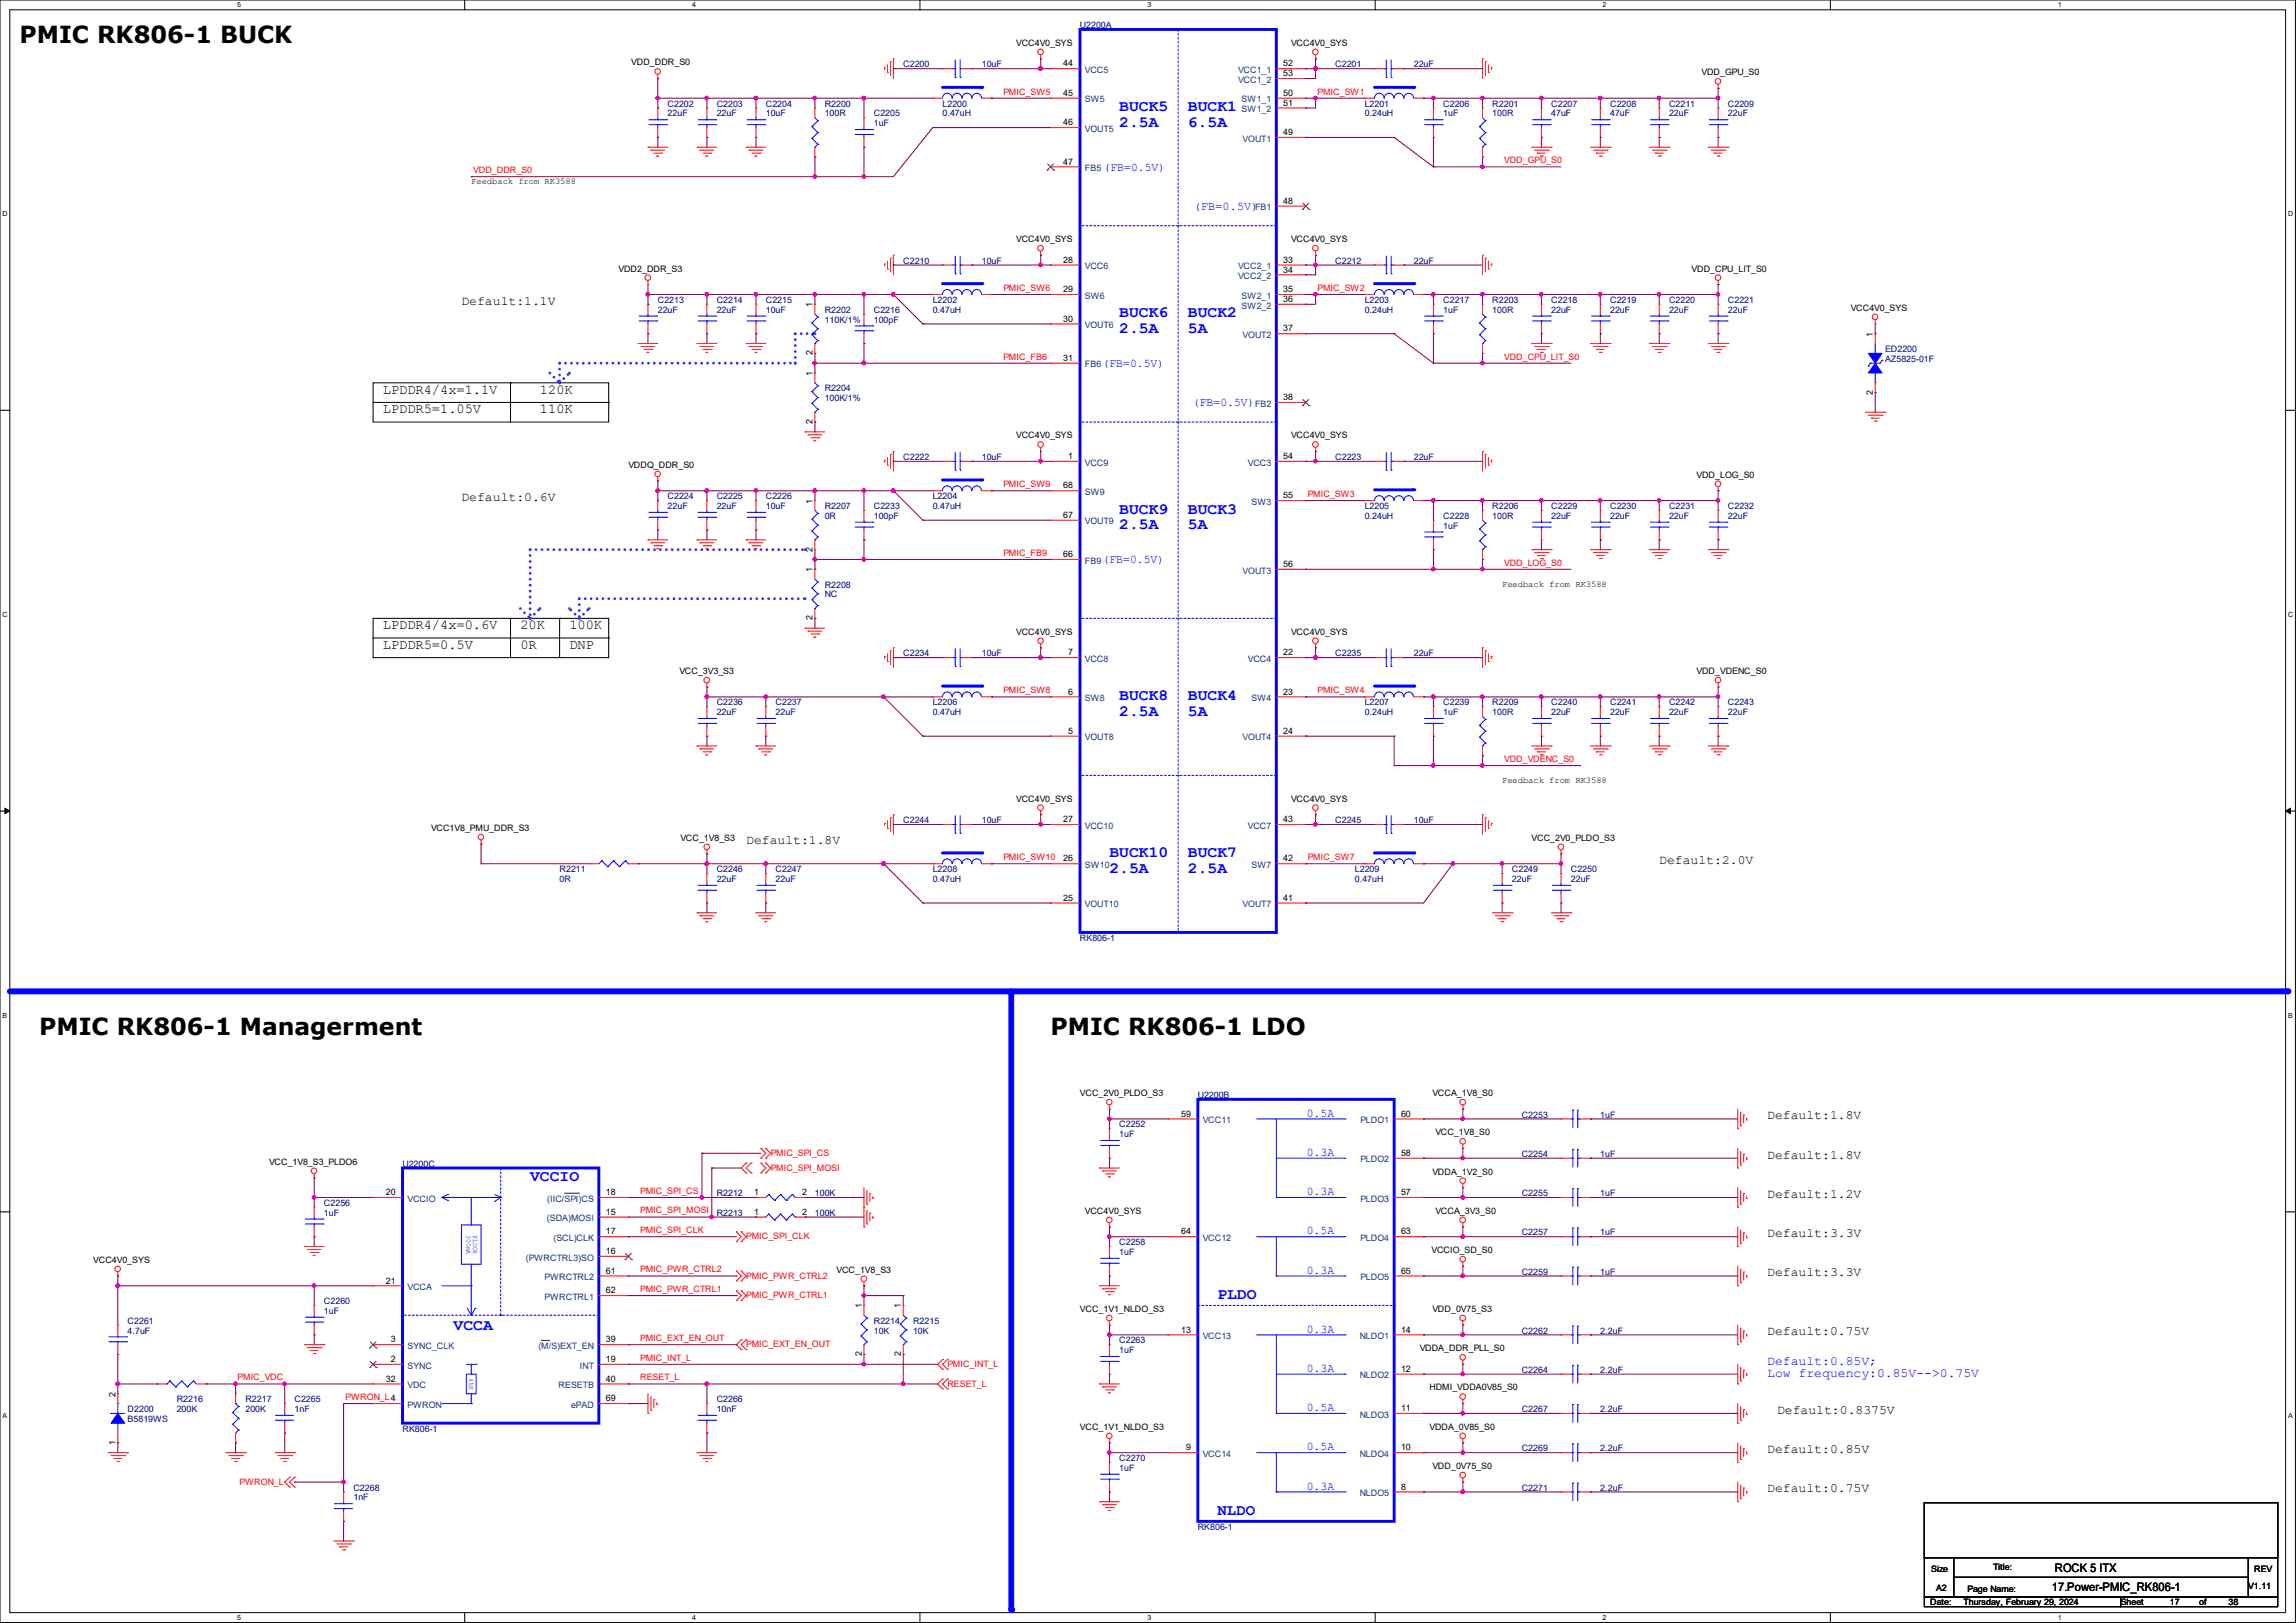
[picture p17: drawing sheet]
<svg xmlns="http://www.w3.org/2000/svg" width="297mm" height="210mm" viewBox="0 0 297 210" stroke-linecap="round" stroke-linejoin="round" font-family="sans-serif">
<defs><g id="words">
<g font-size="3">
<text x="2.5" y="5.6">PMIC RK806-1 BUCK</text>
<text x="5.1" y="133.9">PMIC RK806-1 Managerment</text>
<text x="135.9" y="133.9">PMIC RK806-1 LDO</text>
</g>
<g font-size="2" fill="#00f">
<text x="144.8" y="14.4">BUCK5</text>
<text x="144.8" y="16.4">2.5A</text>
<text x="153.7" y="14.4">BUCK1</text>
<text x="153.7" y="16.4">6.5A</text>
<text x="144.8" y="41.1">BUCK6</text>
<text x="153.7" y="41.1">BUCK2</text>
<text x="144.8" y="43.1">2.5A</text>
<text x="153.7" y="43.1">5A</text>
<text x="144.8" y="66.5">BUCK9</text>
<text x="144.8" y="68.5">2.5A</text>
<text x="153.7" y="66.5">BUCK3</text>
<text x="153.7" y="68.5">5A</text>
<text x="144.8" y="90.6">BUCK8</text>
<text x="144.8" y="92.6">2.5A</text>
<text x="153.7" y="90.6">BUCK4</text>
<text x="153.7" y="92.6">5A</text>
<text x="143.5" y="110.9">BUCK10</text>
<text x="143.5" y="112.9">2.5A</text>
<text x="153.7" y="110.9">BUCK7</text>
<text x="153.7" y="112.9">2.5A</text>
<text x="68.6" y="152.8">VCCIO</text>
<text x="58.7" y="172.1">VCCA</text>
<text x="157.5" y="168.1">PLDO</text>
<text x="157.5" y="196">NLDO</text>
</g>
<g font-size="1.8">
<text x="49.5" y="50.9">LPDDR4/4x=1.1V</text>
<text x="49.5" y="53.5">LPDDR5=1.05V</text>
<text x="69.8" y="53.5">110K</text>
<text x="69.8" y="50.9">120K</text>
<text x="49.5" y="83.9">LPDDR5=0.5V</text>
<text x="49.5" y="81.4">LPDDR4/4x=0.6V</text>
<text x="67.3" y="83.9">0R</text>
<text x="67.3" y="81.4">20K</text>
<text x="73.7" y="81.4">100K</text>
<text x="73.7" y="83.9">DNP</text>
</g>
<g font-size="1.7">
<text x="59.7" y="39.4">Default:1.1V</text>
<text x="59.7" y="64.8">Default:0.6V</text>
<text x="96.5" y="109.3">Default:1.8V</text>
<text x="214.6" y="111.8">Default:2.0V</text>
<text x="228.6" y="144.8">Default:1.8V</text>
<text x="228.6" y="149.9">Default:1.8V</text>
<text x="228.6" y="155">Default:1.2V</text>
<text x="228.6" y="160.1">Default:3.3V</text>
<text x="228.6" y="165.1">Default:3.3V</text>
<text x="228.6" y="172.8">Default:0.75V</text>
<text x="229.9" y="182.9">Default:0.8375V</text>
<text x="228.6" y="188">Default:0.85V</text>
<text x="228.6" y="193.1">Default:0.75V</text>
</g>
<g font-size="1.7" fill="#00f">
<text x="228.6" y="176.6">Default:0.85V;</text>
<text x="228.6" y="178.2">Low frequency:0.85V--&gt;0.75V</text>
</g>
<g font-size="1.5" fill="#00f">
<text x="142.7" y="22.2">(FB=0.5V)</text>
<text x="154.4" y="27.1">(FB=0.5V)</text>
<text x="142.6" y="47.5">(FB=0.5V)</text>
<text x="154.3" y="52.5">(FB=0.5V)</text>
<text x="142.6" y="72.9">(FB=0.5V)</text>
<text x="169" y="149.6">0.3A</text>
<text x="169" y="144.5">0.5A</text>
<text x="169" y="154.6">0.3A</text>
<text x="169" y="159.7">0.5A</text>
<text x="169" y="164.8">0.3A</text>
<text x="169" y="172.4">0.3A</text>
<text x="169" y="177.5">0.3A</text>
<text x="169" y="182.6">0.5A</text>
<text x="169" y="187.7">0.5A</text>
<text x="169" y="192.7">0.3A</text>
</g>
<g font-size="1.5">
<text x="265.8" y="203.5">ROCK 5 ITX</text>
<text x="265.4" y="205.9">17.Power-PMIC_RK806-1</text>
</g>
<g font-size="1.1">
<text x="131.4" y="5.9">VCC4V0_SYS</text>
<text x="167" y="5.9">VCC4V0_SYS</text>
<text x="81.7" y="8.5">VDD_DDR_S0</text>
<text x="137.5" y="8.6">44</text>
<text x="166" y="8.6">52</text>
<text x="166" y="9.9">53</text>
<text x="220.1" y="9.7">VDD_GPU_S0</text>
<text x="137.5" y="12.4">45</text>
<text x="137.5" y="16.2">46</text>
<text x="166" y="12.4">50</text>
<text x="166" y="13.7">51</text>
<text x="166" y="17.5">49</text>
<text x="61" y="23.8">Feedback from RK3588</text>
<text x="137.5" y="21.3">47</text>
<text x="166" y="26.4">48</text>
<text x="80" y="35.1">VDD2_DDR_S3</text>
<text x="131.4" y="31.3">VCC4V0_SYS</text>
<text x="137.5" y="34">28</text>
<text x="166" y="34">33</text>
<text x="166" y="35.3">34</text>
<text x="167" y="31.3">VCC4V0_SYS</text>
<text x="218.8" y="35.1">VDD_CPU_LIT_S0</text>
<text x="105.1" y="39.8" transform="rotate(-90 105.1 39.8)">1</text>
<text x="137.5" y="37.8">29</text>
<text x="137.5" y="41.6">30</text>
<text x="166" y="37.8">35</text>
<text x="166" y="39.1">36</text>
<text x="239.4" y="40.2">VCC4V0_SYS</text>
<text x="105.1" y="46" transform="rotate(-90 105.1 46)">2</text>
<text x="137.5" y="46.7">31</text>
<text x="166" y="42.9">37</text>
<text x="242.3" y="43.6" transform="rotate(-90 242.3 43.6)">1</text>
<text x="105.1" y="48.6" transform="rotate(-90 105.1 48.6)">1</text>
<text x="166" y="51.8">38</text>
<text x="242.3" y="51.1" transform="rotate(-90 242.3 51.1)">2</text>
<text x="105.1" y="54.9" transform="rotate(-90 105.1 54.9)">2</text>
<text x="131.4" y="56.7">VCC4V0_SYS</text>
<text x="138.2" y="59.4">1</text>
<text x="166" y="59.4">54</text>
<text x="167" y="56.7">VCC4V0_SYS</text>
<text x="81.3" y="60.5">VDDQ_DDR_S0</text>
<text x="105.1" y="65.2" transform="rotate(-90 105.1 65.2)">1</text>
<text x="137.5" y="63.2">68</text>
<text x="166" y="64.5">55</text>
<text x="219.5" y="61.8">VDD_LOG_S0</text>
<text x="105.1" y="71.4" transform="rotate(-90 105.1 71.4)">2</text>
<text x="137.5" y="67">67</text>
<text x="105.1" y="74" transform="rotate(-90 105.1 74)">1</text>
<text x="137.5" y="72.1">66</text>
<text x="166" y="73.4">56</text>
<text x="194.3" y="75.9">Feedback from RK3588</text>
<text x="105.1" y="80.3" transform="rotate(-90 105.1 80.3)">2</text>
<text x="131.4" y="82.1">VCC4V0_SYS</text>
<text x="167" y="82.1">VCC4V0_SYS</text>
<text x="87.9" y="87.2">VCC_3V3_S3</text>
<text x="138.2" y="84.8">7</text>
<text x="138.2" y="89.9">6</text>
<text x="166" y="84.8">22</text>
<text x="166" y="89.9">23</text>
<text x="219.5" y="87.2">VDD_VDENC_S0</text>
<text x="138.2" y="95">5</text>
<text x="166" y="95">24</text>
<text x="194.3" y="101.3">Feedback from RK3588</text>
<text x="55.8" y="107.5">VCC1V8_PMU_DDR_S3</text>
<text x="131.4" y="103.7">VCC4V0_SYS</text>
<text x="137.5" y="106.4">27</text>
<text x="166" y="106.4">43</text>
<text x="167" y="103.7">VCC4V0_SYS</text>
<text x="88" y="108.8">VCC_1V8_S3</text>
<text x="137.5" y="111.5">26</text>
<text x="166" y="111.5">42</text>
<text x="198.1" y="108.8">VCC_2V0_PLDO_S3</text>
<text x="137.5" y="116.5">25</text>
<text x="166" y="116.5">41</text>
<text x="139.7" y="141.8">VCC_2V0_PLDO_S3</text>
<text x="185.3" y="141.8">VCCA_1V8_S0</text>
<text x="152.8" y="144.5">59</text>
<text x="181.2" y="144.5">60</text>
<text x="181.2" y="149.6">58</text>
<text x="185.7" y="146.9">VCC_1V8_S0</text>
<text x="34.8" y="150.7">VCC_1V8_S3_PLDO6</text>
<text x="49.9" y="154.6">20</text>
<text x="78.4" y="154.6">18</text>
<text x="97.5" y="154.6">1</text>
<text x="103.8" y="154.6">2</text>
<text x="181.2" y="154.6">57</text>
<text x="185.3" y="152">VDDA_1V2_S0</text>
<text x="78.4" y="157.2">15</text>
<text x="78.4" y="159.7">17</text>
<text x="97.5" y="157.2">1</text>
<text x="103.8" y="157.2">2</text>
<text x="140.3" y="157.1">VCC4V0_SYS</text>
<text x="152.8" y="159.7">64</text>
<text x="181.2" y="159.7">63</text>
<text x="185.7" y="157.1">VCCA_3V3_S0</text>
<text x="12.1" y="163.4">VCC4V0_SYS</text>
<text x="49.9" y="166.1">21</text>
<text x="78.4" y="162.3">16</text>
<text x="78.4" y="167.3">62</text>
<text x="78.4" y="164.8">61</text>
<text x="108.2" y="164.7">VCC_1V8_S3</text>
<text x="181.2" y="164.8">65</text>
<text x="185.2" y="162.1">VCCIO_SD_S0</text>
<text x="50.5" y="173.7">3</text>
<text x="78.4" y="173.7">39</text>
<text x="111.5" y="169.3" transform="rotate(-90 111.5 169.3)">1</text>
<text x="116.5" y="169.3" transform="rotate(-90 116.5 169.3)">1</text>
<text x="139.7" y="169.8">VCC_1V1_NLDO_S3</text>
<text x="152.8" y="172.4">13</text>
<text x="181.2" y="172.4">14</text>
<text x="185.3" y="169.8">VDD_0V75_S3</text>
<text x="49.9" y="178.8">32</text>
<text x="50.5" y="176.2">2</text>
<text x="78.4" y="176.2">19</text>
<text x="78.4" y="178.8">40</text>
<text x="111.5" y="175.5" transform="rotate(-90 111.5 175.5)">2</text>
<text x="116.5" y="175.5" transform="rotate(-90 116.5 175.5)">2</text>
<text x="181.2" y="177.5">12</text>
<text x="183.6" y="174.8">VDDA_DDR_PLL_S0</text>
<text x="184.9" y="179.9">HDMI_VDDA0V85_S0</text>
<text x="14.9" y="180.7" transform="rotate(-90 14.9 180.7)">2</text>
<text x="78.4" y="181.3">69</text>
<text x="139.7" y="185">VCC_1V1_NLDO_S3</text>
<text x="181.2" y="182.6">11</text>
<text x="184.9" y="185">VDDA_0V85_S0</text>
<text x="14.9" y="186.9" transform="rotate(-90 14.9 186.9)">1</text>
<text x="153.4" y="187.7">9</text>
<text x="181.2" y="187.7">10</text>
<text x="185.3" y="190.1">VDD_0V75_S0</text>
<text x="181.2" y="192.7">8</text>
<text x="249.8" y="203.4">Size</text>
<text x="257.8" y="203.2">Title:</text>
<text x="291.6" y="203.4">REV</text>
<text x="249.7" y="207.7">Date:</text>
<text x="250.4" y="205.8">A2</text>
<text x="254" y="207.7">Thursday, February 29, 2024</text>
<text x="254.5" y="206">Page Name:</text>
<text x="274.3" y="207.7">Sheet</text>
<text x="280.7" y="207.7">17</text>
<text x="284.5" y="207.7">of</text>
<text x="288.3" y="207.7">38</text>
<text x="290.8" y="205.6">V1.11</text>
</g>
<g font-size="1.1" fill="#00007f">
<text x="139.7" y="3.6">U2200A</text>
<text x="116.8" y="8.7">C2200</text>
<text x="127" y="8.7">10uF</text>
<text x="172.7" y="8.7">C2201</text>
<text x="182.9" y="8.7">22uF</text>
<text x="86.4" y="13.8">C2202</text>
<text x="86.4" y="15.1">22uF</text>
<text x="92.7" y="13.8">C2203</text>
<text x="92.7" y="15.1">22uF</text>
<text x="99.1" y="13.8">C2204</text>
<text x="99.1" y="15.1">10uF</text>
<text x="106.7" y="13.8">R2200</text>
<text x="106.7" y="15.1">100R</text>
<text x="113" y="15.1">C2205</text>
<text x="113" y="16.3">1uF</text>
<text x="121.9" y="13.8">L2200</text>
<text x="121.9" y="15.1">0.47uH</text>
<text x="176.5" y="13.8">L2201</text>
<text x="176.5" y="15.1">0.24uH</text>
<text x="186.7" y="13.8">C2206</text>
<text x="186.7" y="15.1">1uF</text>
<text x="193" y="13.8">R2201</text>
<text x="193" y="15.1">100R</text>
<text x="200.7" y="13.8">C2207</text>
<text x="200.7" y="15.1">47uF</text>
<text x="208.3" y="13.8">C2208</text>
<text x="208.3" y="15.1">47uF</text>
<text x="215.9" y="13.8">C2211</text>
<text x="215.9" y="15.1">22uF</text>
<text x="223.5" y="13.8">C2209</text>
<text x="223.5" y="15.1">22uF</text>
<text x="116.8" y="34.1">C2210</text>
<text x="127" y="34.1">10uF</text>
<text x="172.7" y="34.1">C2212</text>
<text x="182.9" y="34.1">22uF</text>
<text x="85.1" y="39.2">C2213</text>
<text x="85.1" y="40.5">22uF</text>
<text x="92.7" y="39.2">C2214</text>
<text x="92.7" y="40.5">22uF</text>
<text x="99.1" y="39.2">C2215</text>
<text x="99.1" y="40.5">10uF</text>
<text x="106.7" y="40.5">R2202</text>
<text x="106.7" y="41.7">110K/1%</text>
<text x="113" y="40.5">C2216</text>
<text x="113" y="41.7">100pF</text>
<text x="120.6" y="39.2">L2202</text>
<text x="120.6" y="40.5">0.47uH</text>
<text x="176.5" y="39.2">L2203</text>
<text x="176.5" y="40.5">0.24uH</text>
<text x="186.7" y="39.2">C2217</text>
<text x="186.7" y="40.5">1uF</text>
<text x="193" y="39.2">R2203</text>
<text x="193" y="40.5">100R</text>
<text x="200.7" y="39.2">C2218</text>
<text x="200.7" y="40.5">22uF</text>
<text x="208.3" y="39.2">C2219</text>
<text x="208.3" y="40.5">22uF</text>
<text x="215.9" y="39.2">C2220</text>
<text x="215.9" y="40.5">22uF</text>
<text x="223.5" y="39.2">C2221</text>
<text x="223.5" y="40.5">22uF</text>
<text x="243.8" y="45.6">ED2200</text>
<text x="243.8" y="46.8">AZ5825-01F</text>
<text x="106.7" y="50.6">R2204</text>
<text x="106.7" y="51.9">100K/1%</text>
<text x="116.8" y="59.5">C2222</text>
<text x="127" y="59.5">10uF</text>
<text x="172.7" y="59.5">C2223</text>
<text x="182.9" y="59.5">22uF</text>
<text x="86.4" y="64.6">C2224</text>
<text x="86.4" y="65.9">22uF</text>
<text x="92.7" y="64.6">C2225</text>
<text x="92.7" y="65.9">22uF</text>
<text x="99.1" y="64.6">C2226</text>
<text x="99.1" y="65.9">10uF</text>
<text x="106.7" y="65.9">R2207</text>
<text x="113" y="65.9">C2233</text>
<text x="120.6" y="64.6">L2204</text>
<text x="120.6" y="65.9">0.47uH</text>
<text x="176.5" y="65.9">L2205</text>
<text x="193" y="65.9">R2206</text>
<text x="200.7" y="65.9">C2229</text>
<text x="208.3" y="65.9">C2230</text>
<text x="215.9" y="65.9">C2231</text>
<text x="223.5" y="65.9">C2232</text>
<text x="106.7" y="67.1">0R</text>
<text x="113" y="67.1">100pF</text>
<text x="176.5" y="67.1">0.24uH</text>
<text x="186.7" y="67.1">C2228</text>
<text x="186.7" y="68.4">1uF</text>
<text x="193" y="67.1">100R</text>
<text x="200.7" y="67.1">22uF</text>
<text x="208.3" y="67.1">22uF</text>
<text x="215.9" y="67.1">22uF</text>
<text x="223.5" y="67.1">22uF</text>
<text x="106.7" y="76">R2208</text>
<text x="106.7" y="77.3">NC</text>
<text x="116.8" y="84.9">C2234</text>
<text x="127" y="84.9">10uF</text>
<text x="172.7" y="84.9">C2235</text>
<text x="182.9" y="84.9">22uF</text>
<text x="92.7" y="91.3">C2236</text>
<text x="92.7" y="92.5">22uF</text>
<text x="100.3" y="91.3">C2237</text>
<text x="100.3" y="92.5">22uF</text>
<text x="120.6" y="91.3">L2206</text>
<text x="120.6" y="92.5">0.47uH</text>
<text x="176.5" y="91.3">L2207</text>
<text x="176.5" y="92.5">0.24uH</text>
<text x="186.7" y="91.3">C2239</text>
<text x="186.7" y="92.5">1uF</text>
<text x="193" y="91.3">R2209</text>
<text x="193" y="92.5">100R</text>
<text x="200.7" y="91.3">C2240</text>
<text x="200.7" y="92.5">22uF</text>
<text x="208.3" y="91.3">C2241</text>
<text x="208.3" y="92.5">22uF</text>
<text x="215.9" y="91.3">C2242</text>
<text x="215.9" y="92.5">22uF</text>
<text x="223.5" y="91.3">C2243</text>
<text x="223.5" y="92.5">22uF</text>
<text x="116.8" y="106.5">C2244</text>
<text x="127" y="106.5">10uF</text>
<text x="172.7" y="106.5">C2245</text>
<text x="182.9" y="106.5">10uF</text>
<text x="72.4" y="112.9">R2211</text>
<text x="92.7" y="112.9">C2246</text>
<text x="100.3" y="112.9">C2247</text>
<text x="120.6" y="112.9">L2208</text>
<text x="175.3" y="112.9">L2209</text>
<text x="195.6" y="112.9">C2249</text>
<text x="203.2" y="112.9">C2250</text>
<text x="72.4" y="114.1">0R</text>
<text x="92.7" y="114.1">22uF</text>
<text x="100.3" y="114.1">22uF</text>
<text x="120.6" y="114.1">0.47uH</text>
<text x="175.3" y="114.1">0.47uH</text>
<text x="195.6" y="114.1">22uF</text>
<text x="203.2" y="114.1">22uF</text>
<text x="139.7" y="121.8">RK806-1</text>
<text x="154.9" y="142.1">U2200B</text>
<text x="144.8" y="145.9">C2252</text>
<text x="144.8" y="147.2">1uF</text>
<text x="196.8" y="144.6">C2253</text>
<text x="196.8" y="149.7">C2254</text>
<text x="207" y="144.6">1uF</text>
<text x="207" y="149.7">1uF</text>
<text x="52.1" y="151">U2200C</text>
<text x="92.7" y="154.8">R2212</text>
<text x="105.4" y="154.8">100K</text>
<text x="196.8" y="154.8">C2255</text>
<text x="207" y="154.8">1uF</text>
<text x="41.9" y="156">C2256</text>
<text x="41.9" y="157.3">1uF</text>
<text x="92.7" y="157.3">R2213</text>
<text x="105.4" y="157.3">100K</text>
<text x="144.8" y="161.1">C2258</text>
<text x="196.8" y="159.9">C2257</text>
<text x="207" y="159.9">1uF</text>
<text x="144.8" y="162.4">1uF</text>
<text x="196.8" y="164.9">C2259</text>
<text x="207" y="164.9">1uF</text>
<text x="16.5" y="171.3">C2261</text>
<text x="16.5" y="172.6">4.7uF</text>
<text x="41.9" y="168.7">C2260</text>
<text x="41.9" y="170">1uF</text>
<text x="113" y="171.3">R2214</text>
<text x="113" y="172.6">10K</text>
<text x="118.1" y="171.3">R2215</text>
<text x="118.1" y="172.6">10K</text>
<text x="144.8" y="173.8">C2263</text>
<text x="196.8" y="172.6">C2262</text>
<text x="207" y="172.6">2.2uF</text>
<text x="144.8" y="175.1">1uF</text>
<text x="196.8" y="177.6">C2264</text>
<text x="207" y="177.6">2.2uF</text>
<text x="16.5" y="182.7">D2200</text>
<text x="16.5" y="184">B5819WS</text>
<text x="22.9" y="181.4">R2216</text>
<text x="22.9" y="182.7">200K</text>
<text x="31.7" y="181.4">R2217</text>
<text x="31.7" y="182.7">200K</text>
<text x="38.1" y="181.4">C2265</text>
<text x="38.1" y="182.7">1nF</text>
<text x="52.1" y="185.3">RK806-1</text>
<text x="92.7" y="181.4">C2266</text>
<text x="92.7" y="182.7">10nF</text>
<text x="196.8" y="182.7">C2267</text>
<text x="207" y="182.7">2.2uF</text>
<text x="144.8" y="189.1">C2270</text>
<text x="144.8" y="190.3">1uF</text>
<text x="196.8" y="187.8">C2269</text>
<text x="207" y="187.8">2.2uF</text>
<text x="45.7" y="192.9">C2268</text>
<text x="45.7" y="194.1">1nF</text>
<text x="154.9" y="198">RK806-1</text>
<text x="196.8" y="192.9">C2271</text>
<text x="207" y="192.9">2.2uF</text>
</g>
<g font-size="1.1" fill="#003f7f">
<text x="140.3" y="9.4">VCC5</text>
<text x="160.1" y="9.4">VCC1_1</text>
<text x="160.1" y="10.7">VCC1_2</text>
<text x="140.3" y="13.3">SW5</text>
<text x="140.3" y="17.1">VOUT5</text>
<text x="160.6" y="13.3">SW1_1</text>
<text x="160.6" y="14.5">SW1_2</text>
<text x="140.3" y="22.1">FB5</text>
<text x="160.7" y="18.3">VOUT1</text>
<text x="162.3" y="27.2">FB1</text>
<text x="140.3" y="34.8">VCC6</text>
<text x="160.1" y="34.8">VCC2_1</text>
<text x="140.3" y="38.7">SW6</text>
<text x="160.1" y="36.1">VCC2_2</text>
<text x="160.6" y="38.7">SW2_1</text>
<text x="160.6" y="39.9">SW2_2</text>
<text x="140.3" y="42.5">VOUT6</text>
<text x="140.3" y="47.5">FB6</text>
<text x="160.7" y="43.7">VOUT2</text>
<text x="162.3" y="52.6">FB2</text>
<text x="140.3" y="60.2">VCC9</text>
<text x="140.3" y="64.1">SW9</text>
<text x="161.4" y="60.2">VCC3</text>
<text x="161.9" y="65.3">SW3</text>
<text x="140.3" y="67.9">VOUT9</text>
<text x="140.3" y="72.9">FB9</text>
<text x="160.7" y="74.2">VOUT3</text>
<text x="140.3" y="85.6">VCC8</text>
<text x="161.4" y="85.6">VCC4</text>
<text x="140.3" y="90.7">SW8</text>
<text x="140.3" y="95.8">VOUT8</text>
<text x="160.7" y="95.8">VOUT4</text>
<text x="161.9" y="90.7">SW4</text>
<text x="140.3" y="107.2">VCC10</text>
<text x="161.4" y="107.2">VCC7</text>
<text x="140.3" y="112.3">SW10</text>
<text x="161.9" y="112.3">SW7</text>
<text x="140.3" y="117.4">VOUT10</text>
<text x="160.7" y="117.4">VOUT7</text>
<text x="155.6" y="145.3">VCC11</text>
<text x="176" y="145.3">PLDO1</text>
<text x="52.7" y="155.5">VCCIO</text>
<text x="70.8" y="155.5">(IIC/SPI)CS</text>
<text x="176" y="150.4">PLDO2</text>
<text x="176" y="155.5">PLDO3</text>
<text x="70.7" y="158">(SDA)MOSI</text>
<text x="71.6" y="160.6">(SCL)CLK</text>
<text x="155.6" y="160.6">VCC12</text>
<text x="176" y="160.6">PLDO4</text>
<text x="52.7" y="166.9">VCCA</text>
<text x="68" y="163.1">(PWRCTRL3)SO</text>
<text x="70.4" y="165.7">PWRCTRL2</text>
<text x="176" y="165.7">PLDO5</text>
<text x="70.4" y="168.2">PWRCTRL1</text>
<text x="155.6" y="173.3">VCC13</text>
<text x="175.9" y="173.3">NLDO1</text>
<text x="52.7" y="174.5">SYNC_CLK</text>
<text x="52.7" y="177.1">SYNC</text>
<text x="52.7" y="179.6">VDC</text>
<text x="69.6" y="174.5">(M/S)EXT_EN</text>
<text x="72.3" y="179.6">RESETB</text>
<text x="75" y="177.1">INT</text>
<text x="175.9" y="178.4">NLDO2</text>
<text x="52.7" y="182.2">PWRON</text>
<text x="73.9" y="182.2">ePAD</text>
<text x="175.9" y="183.4">NLDO3</text>
<text x="155.6" y="188.5">VCC14</text>
<text x="175.9" y="188.5">NLDO4</text>
<text x="175.9" y="193.6">NLDO5</text>
</g>
<g font-size="1.1" fill="#f00">
<text x="129.8" y="12.2">PMIC_SW5</text>
<text x="170.4" y="12.2">PMIC_SW1</text>
<text x="61.2" y="22.4">VDD_DDR_S0</text>
<text x="194.6" y="21.1">VDD_GPU_S0</text>
<text x="129.8" y="37.6">PMIC_SW6</text>
<text x="170.4" y="37.6">PMIC_SW2</text>
<text x="129.8" y="46.5">PMIC_FB6</text>
<text x="194.6" y="46.5">VDD_CPU_LIT_S0</text>
<text x="129.8" y="63">PMIC_SW9</text>
<text x="169.2" y="64.3">PMIC_SW3</text>
<text x="129.8" y="71.9">PMIC_FB9</text>
<text x="194.6" y="73.2">VDD_LOG_S0</text>
<text x="129.8" y="89.7">PMIC_SW8</text>
<text x="170.4" y="89.7">PMIC_SW4</text>
<text x="194.6" y="98.6">VDD_VDENC_S0</text>
<text x="129.8" y="111.3">PMIC_SW10</text>
<text x="169.2" y="111.3">PMIC_SW7</text>
<text x="99.7" y="149.6">PMIC_SPI_CS</text>
<text x="82.8" y="154.5">PMIC_SPI_CS</text>
<text x="99.7" y="151.5">PMIC_SPI_MOSI</text>
<text x="82.8" y="159.6">PMIC_SPI_CLK</text>
<text x="82.8" y="157">PMIC_SPI_MOSI</text>
<text x="96.5" y="160.4">PMIC_SPI_CLK</text>
<text x="82.8" y="167.2">PMIC_PWR_CTRL1</text>
<text x="82.8" y="164.6">PMIC_PWR_CTRL2</text>
<text x="96.5" y="168">PMIC_PWR_CTRL1</text>
<text x="96.5" y="165.4">PMIC_PWR_CTRL2</text>
<text x="82.8" y="173.5">PMIC_EXT_EN_OUT</text>
<text x="30.7" y="178.6">PMIC_VDC</text>
<text x="82.8" y="176.1">PMIC_INT_L</text>
<text x="82.8" y="178.6">RESET_L</text>
<text x="96.5" y="174.3">PMIC_EXT_EN_OUT</text>
<text x="122.6" y="179.4">RESET_L</text>
<text x="122.6" y="176.9">PMIC_INT_L</text>
<text x="44.7" y="181.1">PWRON_L4</text>
<text x="31" y="192.1">PWRON_L</text>
</g>
<g font-size=".9">
<text x="30.7" y=".9">5</text>
<text x="89.5" y=".9">4</text>
<text x="148.4" y=".9">3</text>
<text x="207.3" y=".9">2</text>
<text x="266.2" y=".9">1</text>
<text x=".3" y="28">D</text>
<text x="296" y="28">D</text>
<text x=".3" y="79.8">C</text>
<text x="296" y="79.8">C</text>
<text x=".3" y="131.7">B</text>
<text x="296" y="131.7">B</text>
<text x=".3" y="183.5">A</text>
<text x="296" y="183.5">A</text>
<text x="30.7" y="209.6">5</text>
<text x="89.5" y="209.6">4</text>
<text x="148.4" y="209.6">3</text>
<text x="207.3" y="209.6">2</text>
<text x="266.2" y="209.6">1</text>
</g>
<g font-size=".9" fill="#00f">
<text x="60.3" y="159.8" transform="rotate(90 60.3 159.8)">300mA</text>
<text x="61.2" y="159.8" transform="rotate(90 61.2 159.8)">PLDO6</text>
<text x="60.7" y="178.3" transform="rotate(90 60.7 178.3)">45K</text>
</g>
</g></defs>
<g fill="none" stroke="#000" stroke-width=".13">
<path d="M0 0h296.9v209.9h-296.9zM1.3 1.3h294.4v207.4h-294.4zM60.1 0v1.3M119 0v1.3M177.9 0v1.3M236.8 0v1.3M0 53.1h1.3M295.7 53.1h1.2M0 104.9h1.3M.6 104.6l.7 .3-.7 .4zM295.7 104.9l.6-.3v.7zM295.7 104.9h1.2"/>
<path d="M0 156.8h1.3M295.7 156.8h1.2M60.1 208.7v1.2M119 208.7v1.2M177.9 208.7v1.2M236.8 208.7v1.2"/>
</g>
<path d="M.6 104.6l.7 .3-.7 .4zM295.7 104.9l.6-.3v.7z" fill="#000"/>
<path d="M1.3 128.3h294.6" fill="none" stroke="#00f" stroke-width=".76"/>
<circle cx="295.9" cy="128.3" r=".38" fill="#00f"/>
<path d="M130.8 128.3v80" fill="none" stroke="#00f" stroke-width=".76"/>
<circle cx="130.8" cy="208.3" r=".38" fill="#00f"/>
<path d="M48.3 80h30.4v5.1h-30.4zM48.3 82.6h30.4M66 80h.1M66 80v5.1M72.4 80h.1M72.4 80v5.1M78.7 82.6h.1" fill="none" stroke="#000" stroke-width=".13"/>
<path d="M74.9 80l1.3-1.3" fill="none" stroke="#7f00ff" stroke-width=".38" stroke-dasharray="0 .8"/>
<circle cx="76.2" cy="78.7" r=".19" fill="#7f00ff" stroke-dasharray="0 .8"/>
<path d="M74.9 80l-1.2-1.3" fill="none" stroke="#7f00ff" stroke-width=".38" stroke-dasharray="0 .8"/>
<circle cx="73.7" cy="78.7" r=".19" fill="#7f00ff" stroke-dasharray="0 .8"/>
<path d="M74.9 77.5v2.5" fill="none" stroke="#7f00ff" stroke-width=".38" stroke-dasharray="0 .8"/>
<circle cx="74.9" cy="80" r=".19" fill="#7f00ff" stroke-dasharray="0 .8"/>
<path d="M68.6 80l1.3-1.3" fill="none" stroke="#7f00ff" stroke-width=".38" stroke-dasharray="0 .8"/>
<circle cx="69.9" cy="78.7" r=".19" fill="#7f00ff" stroke-dasharray="0 .8"/>
<path d="M68.6 71.1v8.9" fill="none" stroke="#7f00ff" stroke-width=".38" stroke-dasharray="0 .8"/>
<circle cx="68.6" cy="80" r=".19" fill="#7f00ff" stroke-dasharray="0 .8"/>
<path d="M67.3 78.7l1.3 1.3" fill="none" stroke="#7f00ff" stroke-width=".38" stroke-dasharray="0 .8"/>
<circle cx="68.6" cy="80" r=".19" fill="#7f00ff" stroke-dasharray="0 .8"/>
<path d="M74.9 77.5h29.2" fill="none" stroke="#7f00ff" stroke-width=".38" stroke-dasharray="0 .8"/>
<circle cx="104.1" cy="77.5" r=".19" fill="#7f00ff" stroke-dasharray="0 .8"/>
<path d="M68.6 71.1h35.5" fill="none" stroke="#7f00ff" stroke-width=".38" stroke-dasharray="0 .8"/>
<circle cx="104.1" cy="71.1" r=".19" fill="#7f00ff" stroke-dasharray="0 .8"/>
<path d="M48.3 49.5h30.4v5.1h-30.4zM48.3 52.1h30.4M66 49.5h.1M66 49.5v5.1M78.7 52.1h.1" fill="none" stroke="#000" stroke-width=".13"/>
<path d="M71.1 48.3l1.3 1.2" fill="none" stroke="#7f00ff" stroke-width=".38" stroke-dasharray="0 .8"/>
<circle cx="72.4" cy="49.5" r=".19" fill="#7f00ff" stroke-dasharray="0 .8"/>
<path d="M72.4 49.5l1.3-1.2" fill="none" stroke="#7f00ff" stroke-width=".38" stroke-dasharray="0 .8"/>
<circle cx="73.7" cy="48.3" r=".19" fill="#7f00ff" stroke-dasharray="0 .8"/>
<path d="M72.4 47v2.5" fill="none" stroke="#7f00ff" stroke-width=".38" stroke-dasharray="0 .8"/>
<circle cx="72.4" cy="49.5" r=".19" fill="#7f00ff" stroke-dasharray="0 .8"/>
<path d="M72.4 47h30.5" fill="none" stroke="#7f00ff" stroke-width=".38" stroke-dasharray="0 .8"/>
<circle cx="102.9" cy="47" r=".19" fill="#7f00ff" stroke-dasharray="0 .8"/>
<path d="M102.9 43.2h2.5" fill="none" stroke="#7f00ff" stroke-width=".38" stroke-dasharray="0 .8"/>
<circle cx="105.4" cy="43.2" r=".19" fill="#7f00ff" stroke-dasharray="0 .8"/>
<path d="M102.9 43.2v3.8" fill="none" stroke="#7f00ff" stroke-width=".38" stroke-dasharray="0 .8"/>
<circle cx="102.9" cy="47" r=".19" fill="#7f00ff" stroke-dasharray="0 .8"/>
<g fill="none" stroke="#f00" stroke-width=".13">
<path d="M83.8 19.1h.1M83.8 19.1h2.6M84.2 19.4h.1M84.2 19.4h1.8M84.6 19.8h1M85.1 10.2h.1M85.1 14h.1M85.1 17.8h.1M85.1 9.7v.5M85.1 14v1.2M85.1 16.5v1.3M85.6 19.8h.1"/>
<path d="M90.2 19.1h.1M90.2 19.1h2.5M90.6 19.4h.1M90.6 19.4h1.7M90.9 19.8h1M91.9 19.8h.1M96.5 19.1h.1M96.5 19.1h2.6M96.9 19.4h.1M96.9 19.4h1.8M97.3 19.8h1M97.8 14h.1"/>
<path d="M97.8 17.8h.1M97.8 14v1.2M97.8 16.5v1.3M98.3 19.8h.1M114.4 8.8h.1M114.4 8.8v.2M114.8 9.4h.1M114.8 8.4v1M115.2 8h.1M115.2 8v1.8M115.6 7.6h.1M115.6 7.6v2.6"/>
<path d="M134.6 7.6h.1M134.6 7.1v.5M170.2 7.6h.1M170.2 7.1v.5M191.8 7.6h.1M191.8 7.6v2.6M192.2 8h.1M192.2 8v1.8M192.5 9.4h.1M192.5 8.4v1M192.9 8.8h.1M192.9 8.8v.2"/>
<path d="M198.1 19.1h2.6M198.5 19.4h1.8M198.9 19.8h.1M198.9 19.8h1M199.4 14h.1M199.4 17.8h.1M199.4 14v1.2M199.4 16.5v1.3M200.3 19.4h.1M200.7 19.1h.1M205.7 19.1h2.6M206.1 19.4h1.8"/>
<path d="M206.5 19.8h.1M206.5 19.8h1M207.9 19.4h.1M208.3 19.1h.1M213.4 19.1h2.5M213.7 19.4h1.8M214.1 19.8h.1M214.1 19.8h1M215.5 19.4h.1M215.9 19.1h.1M221 19.1h2.5M221.4 19.4h1.7"/>
<path d="M221.7 19.8h.1M221.7 19.8h1.1M222.3 11.4h.1M222.3 10.9v.5M223.1 19.4h.1M223.5 19.1h.1M83.8 36.8h.1M83.8 36.3v.5M85 20.2h.1M85 20.2h.2M91.3 20.2h.1M91.3 20.2h.3"/>
<path d="M97.7 20.2h.1M97.7 20.2h.2M114.4 34.2h.1M114.4 34.2v.2M114.8 34.8h.1M114.8 33.8v1M115.2 33.4h.1M115.2 33.4v1.8M115.6 33h.1M115.6 33v2.6M134.6 33h.1M134.6 32.5v.5"/>
<path d="M170.2 33h.1M170.2 32.5v.5M191.8 33h.1M191.8 33v2.6M192.2 33.4h.1M192.2 33.4v1.8M192.5 34.8h.1M192.5 33.8v1M192.9 34.2h.1M192.9 34.2v.2M199.3 20.2h.2M199.5 20.2h.1"/>
<path d="M206.9 20.2h.2M207.1 20.2h.1M214.5 20.2h.3M214.8 20.2h.1M222.1 20.2h.3M222.3 36.8h.1M222.3 39.4h.1M222.3 36.3v.5M222.3 39.4v1.2M222.4 20.2h.1M82.6 44.5h.1M82.6 44.5h2.5"/>
<path d="M82.9 44.8h.1M82.9 44.8h1.8M83.3 45.2h1M83.7 45.6h.1M83.7 45.6h.2M84.3 45.2h.1M90.2 44.5h.1M90.2 44.5h2.5M90.6 44.8h.1M90.6 44.8h1.7M90.9 45.2h1M91.3 45.6h.1"/>
<path d="M91.3 45.6h.3M91.9 45.2h.1M96.5 44.5h.1M96.5 44.5h2.6M96.9 44.8h.1M96.9 44.8h1.8M97.3 45.2h1M97.7 45.6h.1M97.7 45.6h.2M98.3 45.2h.1M104.1 55.9h.1M104.1 55.9h2.6"/>
<path d="M104.5 56.3h.1M104.5 56.3h1.8M104.9 56.6h1M105.3 57h.1M105.3 57h.2M105.9 56.6h.1M114.4 59.6h.1M114.4 59.6v.2M114.8 59.2v1M115.2 58.8h.1M115.2 58.8v1.8M115.6 58.4h.1"/>
<path d="M115.6 58.4v2.6M134.6 58.4h.1M134.6 57.9v.5M170.2 58.4h.1M170.2 57.9v.5M191.8 58.4h.1M191.8 58.4v2.6M192.2 58.8h.1M192.2 58.8v1.8M192.5 59.2v1M192.9 59.6h.1M192.9 59.6v.2"/>
<path d="M198.1 44.5h2.6M198.5 44.8h1.8M198.9 45.2h.1M198.9 45.2h1M199.3 45.6h.2M199.5 45.6h.1M200.3 44.8h.1M200.7 44.5h.1M205.7 44.5h2.6M206.1 44.8h1.8M206.5 45.2h.1M206.5 45.2h1"/>
<path d="M206.9 45.6h.2M207.1 45.6h.1M207.9 44.8h.1M208.3 44.5h.1M213.4 44.5h2.5M213.7 44.8h1.8M214.1 45.2h.1M214.1 45.2h1M214.5 45.6h.3M214.8 45.6h.1M215.5 44.8h.1M215.9 44.5h.1"/>
<path d="M221 44.5h2.5M221.4 44.8h1.7M221.7 45.2h.1M221.7 45.2h1.1M222.1 45.6h.3M222.3 43.2h.1M222.3 41.9v1.3M222.4 45.6h.1M223.1 44.8h.1M223.5 44.5h.1M241.3 53.3h2.5M241.7 53.7h1.8"/>
<path d="M242.1 54.1h.1M242.1 54.1h1M242.4 54.5h.3M242.6 41.9h.1M242.6 41.4v.5M242.7 54.5h.1M243.5 53.7h.1M243.8 53.3h.1M83.8 69.9h.1M83.8 69.9h2.6M84.2 70.2h.1M84.2 70.2h1.8"/>
<path d="M84.6 70.6h1M85 71h.1M85 71h.2M85.1 62.2h.1M85.1 61.7v.5M85.6 70.6h.1M90.2 69.9h.1M90.2 69.9h2.5M90.6 70.2h.1M90.6 70.2h1.7M90.9 70.6h1M91.3 71h.1"/>
<path d="M91.3 71h.3M91.9 70.6h.1M96.5 69.9h.1M96.5 69.9h2.6M96.9 70.2h.1M96.9 70.2h1.8M97.3 70.6h1M97.7 71h.1M97.7 71h.2M98.3 70.6h.1M114.8 60.2h.1M192.5 60.2h.1"/>
<path d="M198.1 71.1h2.6M198.5 71.5h1.8M198.9 71.9h.1M198.9 71.9h1M199.3 72.3h.2M199.4 66h.1M199.4 69.9h.1M199.4 66v1.3M199.4 68.6v1.3M199.5 72.3h.1M200.3 71.5h.1M200.7 71.1h.1"/>
<path d="M205.7 71.1h2.6M206.1 71.5h1.8M206.5 71.9h.1M206.5 71.9h1M206.9 72.3h.2M207.1 72.3h.1M207.9 71.5h.1M208.3 71.1h.1M213.4 71.1h2.5M213.7 71.5h1.8M214.1 71.9h.1M214.1 71.9h1"/>
<path d="M214.5 72.3h.3M214.8 72.3h.1M215.5 71.5h.1M215.9 71.1h.1M221 71.1h2.5M221.4 71.5h1.7M221.7 71.9h.1M221.7 71.9h1.1M222.1 72.3h.3M222.3 63.5h.1M222.3 63v.5M222.4 72.3h.1"/>
<path d="M223.1 71.5h.1M223.5 71.1h.1M90.2 96.5h.1M90.2 96.5h2.5M90.6 96.9h.1M90.6 96.9h1.7M90.9 97.3h1M91.3 97.7h.1M91.3 97.7h.3M91.4 88.9h.1M91.4 88.4v.5M91.9 97.3h.1"/>
<path d="M97.8 96.5h.1M97.8 96.5h2.5M98.2 96.9h.1M98.2 96.9h1.7M98.6 97.3h1M98.9 97.7h.1M98.9 97.7h.3M99.6 97.3h.1M104.1 81.3h.1M104.1 81.3h2.6M104.5 81.7h.1M104.5 81.7h1.8"/>
<path d="M104.9 82h1M105.3 82.4h.1M105.3 82.4h.2M105.9 82h.1M114.4 85h.1M114.4 85v.2M114.8 85.6h.1M114.8 84.6v1M115.2 84.2h.1M115.2 84.2v1.8M115.6 83.8h.1M115.6 83.8v2.6"/>
<path d="M134.6 83.8h.1M134.6 83.3v.5M170.2 83.8h.1M170.2 83.3v.5M191.8 83.8h.1M191.8 91.4h.1M191.8 97.8h.1M191.8 83.8v2.6M191.8 91.4v1.3M191.8 96.5v1.3M192.2 84.2h.1M192.2 84.2v1.8"/>
<path d="M192.5 85.6h.1M192.5 84.6v1M192.9 85h.1M192.9 85v.2M198.1 96.5h2.6M198.5 96.9h1.8M198.9 97.3h.1M198.9 97.3h1M199.3 97.7h.2M199.5 97.7h.1M200.3 96.9h.1M200.7 96.5h.1"/>
<path d="M205.7 96.5h2.6M206.1 96.9h1.8M206.5 97.3h.1M206.5 97.3h1M206.9 97.7h.2M207.1 97.7h.1M207.9 96.9h.1M208.3 96.5h.1M213.4 96.5h2.5M213.7 96.9h1.8M214.1 97.3h.1M214.1 97.3h1"/>
<path d="M214.5 97.7h.3M214.8 97.7h.1M215.5 96.9h.1M215.9 96.5h.1M221 96.5h2.5M221.4 96.9h1.7M221.7 97.3h.1M221.7 97.3h1.1M222.1 97.7h.3M222.3 88.9h.1M222.3 88.4v.5M222.4 97.7h.1"/>
<path d="M223.1 96.9h.1M223.5 96.5h.1M62.2 109.2h.1M62.2 108.7v.5M90.2 118.1h.1M90.2 118.1h2.5M90.6 118.5h.1M90.6 118.5h1.7M90.9 118.9h1M91.3 119.3h.1M91.3 119.3h.3M91.4 110.5h.1"/>
<path d="M91.4 110v.5M91.9 118.9h.1M97.8 118.1h.1M97.8 118.1h2.5M98.2 118.5h.1M98.2 118.5h1.7M98.6 118.9h1M98.9 119.3h.1M98.9 119.3h.3M99.6 118.9h.1M114.4 106.6h.1M114.4 106.6v.2"/>
<path d="M114.8 107.2h.1M114.8 106.2v1M115.2 105.8h.1M115.2 105.8v1.8M115.6 105.4h.1M115.6 105.4v2.6M134.6 105.4h.1M134.6 104.9v.5M170.2 105.4h.1M170.2 104.9v.5M191.8 105.4h.1M191.8 105.4v2.6"/>
<path d="M192.2 105.8h.1M192.2 105.8v1.8M192.5 107.2h.1M192.5 106.2v1M192.9 106.6h.1M192.9 106.6v.2M193 118.1h2.6M193.4 118.5h1.8M193.8 118.9h.1M193.8 118.9h1M194.2 119.3h.2M194.4 119.3h.1"/>
<path d="M195.2 118.5h.1M195.6 118.1h.1M200.7 118.1h2.5M201 118.5h1.8M201.4 118.9h.1M201.4 118.9h1M201.8 119.3h.3M201.9 110.5h.1M201.9 110v.5M202.1 119.3h.1M202.8 118.5h.1M203.2 118.1h.1"/>
<path d="M40.6 152.4h.1M40.6 151.9v.5M95.3 159.4h.1M95.3 159.4l.6 .6-.6 .7M95.9 159.4h.1M95.9 159.4l.6 .6-.6 .7M96.5 150.5h.1M96.5 151.8h.1M96.5 150.5l-.6 .6 .6 .7M97.2 151.8h.1M97.2 150.5h.1M97.2 150.5l-.7 .6 .7 .7"/>
<path d="M98.4 149.9h.1M98.4 148.6h.1M98.4 151.8h.1M98.4 150.5h.1M98.4 148.6l.7 .6-.7 .7M98.4 150.5l.7 .6-.7 .7M99.1 149.9h.1M99.1 148.6h.1M99.1 151.8h.1M99.1 150.5h.1M99.1 148.6l.6 .6-.6 .7M99.1 150.5l.6 .6-.6 .7"/>
<path d="M111.8 158.8h.1M111.8 156.2h.1M111.8 153.7v5.1M112.1 158.4h.1M112.1 155.8h.1M112.1 154.1v1.7M112.1 156.6v1.8M112.5 157h.1M112.5 154.4h.1M112.5 154.4v1M112.5 157v1M112.9 157.6h.1"/>
<path d="M112.9 155.1h.1M112.9 154.8v.3M112.9 157.4v.2M142.2 151.1h.1M142.2 151.1h2.6M142.6 151.5h.1M142.6 151.5h1.8M143 151.9h1M143.4 152.3h.1M143.4 152.3h.2M143.5 143.5h.1M143.5 158.8h.1"/>
<path d="M143.5 143v.5M143.5 158.2v.6M144 151.9h.1M189.2 158.8h.1M189.2 148.6h.1M189.2 143.5h.1M189.2 153.7h.1M189.2 143v.5M189.2 148.1v.5M189.2 153.2v.5M189.2 158.2v.6M224.8 146.1h.1"/>
<path d="M224.8 151.1h.1M224.8 156.2h.1M224.8 143.5v2.6M224.8 148.6v2.5M224.8 153.7v2.5M224.8 158.8v2.5M225.2 145.7h.1M225.2 150.8h.1M225.2 155.8h.1M225.2 143.9v1.8M225.2 149v1.8M225.2 154.1v1.7"/>
<path d="M225.2 159.1v1.8M225.6 144.3h.1M225.6 149.4h.1M225.6 154.4h.1M225.6 159.5h.1M225.6 144.3v1M225.6 149.4v1M225.6 154.4v1M225.6 159.5v1M225.9 144.9h.1M225.9 150h.1M225.9 155.1h.1"/>
<path d="M225.9 144.7v.2M225.9 149.7v.3M225.9 154.8v.3M225.9 159.9v.2M15.2 165.1h.1M15.2 164.6v.5M39.4 161.3h.1M39.4 174h2.5M39.4 161.3h2.5M39.8 161.7h.1M39.8 174.4h1.7M39.8 161.7h1.7"/>
<path d="M40.1 174.8h.1M40.1 174.8h1M40.1 162.1h1M40.5 162.4h.1M40.5 175.1h.3M40.5 162.4h.3M40.8 175.1h.1M41.1 162.1h.1M41.5 174.4h.1M41.9 174h.1M95.3 160.7h.1M95.3 168.3h.1"/>
<path d="M95.3 167h.1M95.3 165.7h.1M95.3 164.5h.1M95.3 167l.6 .6-.6 .7M95.3 164.5l.6 .6-.6 .6M95.9 160.7h.1M95.9 168.3h.1M95.9 167h.1M95.9 165.7h.1M95.9 164.5h.1M95.9 173.4h.1M95.9 174.6h.1"/>
<path d="M95.9 167l.6 .6-.6 .7M95.9 164.5l.6 .6-.6 .6M95.9 173.4l-.6 .6 .6 .6M96.5 174.6h.1M96.5 173.4h.1M96.5 173.4l-.6 .6 .6 .6M111.8 166.4h.1M111.8 165.9v.5M121.9 178.4h.1M121.9 179.7h.1M121.9 175.9h.1M121.9 177.2h.1"/>
<path d="M121.9 178.4l-.6 .7 .6 .6M121.9 175.9l-.6 .6 .6 .7M122.6 179.7h.1M122.6 178.4h.1M122.6 177.2h.1M122.6 175.9h.1M122.6 178.4l-.7 .7 .7 .6M122.6 175.9l-.7 .6 .7 .7M142.2 166.4h.1M142.2 179.1h.1M142.2 166.4h2.6M142.2 179.1h2.6"/>
<path d="M142.6 166.8h.1M142.6 179.5h.1M142.6 166.8h1.8M142.6 179.5h1.8M143 167.1h1M143 179.8h1M143.4 167.5h.1M143.4 167.5h.2M143.5 171.5h.1M143.5 170.9v.6M144 167.1h.1M144 179.8h.1"/>
<path d="M189.2 163.8h.1M189.2 171.5h.1M189.2 176.5h.1M189.2 163.3v.5M189.2 170.9v.6M189.2 176v.5M224.8 161.3h.1M224.8 166.4h.1M224.8 174h.1M224.8 179.1h.1M224.8 163.8v2.6M224.8 171.5v2.5"/>
<path d="M224.8 176.5v2.6M225.2 160.9h.1M225.2 166h.1M225.2 173.6h.1M225.2 178.7h.1M225.2 164.2v1.8M225.2 171.8v1.8M225.2 176.9v1.8M225.6 164.6h.1M225.6 172.2h.1M225.6 177.3h.1M225.6 164.6v1"/>
<path d="M225.6 172.2v1M225.6 177.3v1M225.9 160.1h.1M225.9 165.2h.1M225.9 172.8h.1M225.9 177.9h.1M225.9 165v.2M225.9 172.6v.2M225.9 177.7v.2M14 188h2.5M14.4 188.3h1.7M14.7 188.7h.1"/>
<path d="M14.7 188.7h1M15.1 189.1h.3M15.4 189.1h.1M16.1 188.3h.1M16.5 188h.1M29.2 188h2.6M29.6 188.3h1.8M30 188.7h.1M30 188.7h1M30.4 189.1h.2M30.6 189.1h.1M31.4 188.3h.1"/>
<path d="M31.8 188h.1M35.6 188h2.5M35.9 188.3h1.8M36.3 188.7h.1M36.3 188.7h1M36.7 189.1h.3M37 189.1h.1M37.5 191.1h.1M37.5 192.4h.1M37.5 191.1l-.7 .7 .7 .6M37.7 188.3h.1M38.1 188h.1"/>
<path d="M38.1 191.1h.1M38.1 192.4h.1M38.1 191.1l-.6 .7 .6 .6M43.2 199.4h2.5M43.6 199.8h1.7M45.3 199.8h.1M45.7 199.4h.1M83.8 182.9h.1M83.8 180.3v2.6M84.2 182.5h.1M84.2 180.7v1.8M84.6 181.1h.1"/>
<path d="M84.6 181.1v1M85 181.7h.1M85 181.5v.2M90.2 188h.1M90.2 188h2.5M90.6 188.3h.1M90.6 188.3h1.7M90.9 188.7h1M91.3 189.1h.1M91.3 189.1h.3M91.9 188.7h.1M142.2 194.3h.1"/>
<path d="M142.2 194.3h2.6M142.6 194.7h.1M142.6 194.7h1.8M143 195.1h1M143.4 180.2h.1M143.4 195.5h.1M143.4 180.2h.2M143.4 195.5h.2M143.5 186.7h.1M143.5 189.2h.1M143.5 193h.1M143.5 186.2v.5"/>
<path d="M143.5 189.2v1.3M143.5 191.8v1.2M144 195.1h.1M189.2 181.6h.1M189.2 186.7h.1M189.2 191.8h.1M189.2 181.1v.5M189.2 186.2v.5M189.2 191.3v.5M224.8 184.2h.1M224.8 189.2h.1M224.8 194.3h.1"/>
<path d="M224.8 181.6v2.6M224.8 186.7v2.5M224.8 191.8v2.5M225.2 183.8h.1M225.2 188.9h.1M225.2 193.9h.1M225.2 182v1.8M225.2 187.1v1.8M225.2 192.2v1.7M225.6 182.4h.1M225.6 187.5h.1M225.6 192.5h.1"/>
<path d="M225.6 182.4v1M225.6 187.5v1M225.6 192.5v1M225.9 183h.1M225.9 188.1h.1M225.9 193.2h.1M225.9 182.8v.2M225.9 187.8v.3M225.9 192.9v.3M43.9 200.2h.1M43.9 200.2h1.1M44.3 200.5h.3"/>
<path d="M44.6 200.5h.1"/>
<circle cx="85.1" cy="9.3" r=".36"/>
<circle cx="134.6" cy="6.7" r=".36"/>
<circle cx="170.2" cy="6.7" r=".36"/>
<circle cx="222.2" cy="10.5" r=".36"/>
<circle cx="83.8" cy="35.9" r=".36"/>
<circle cx="134.6" cy="32.1" r=".36"/>
<circle cx="170.2" cy="32.1" r=".36"/>
<circle cx="222.2" cy="35.9" r=".36"/>
<circle cx="134.6" cy="57.5" r=".36"/>
<circle cx="170.2" cy="57.5" r=".36"/>
<circle cx="242.5" cy="41" r=".36"/>
<circle cx="85.1" cy="61.3" r=".36"/>
<circle cx="222.2" cy="62.6" r=".36"/>
<circle cx="91.4" cy="88" r=".36"/>
<circle cx="134.6" cy="82.9" r=".36"/>
<circle cx="170.2" cy="82.9" r=".36"/>
<circle cx="222.2" cy="88" r=".36"/>
<circle cx="62.2" cy="108.3" r=".36"/>
<circle cx="91.4" cy="109.6" r=".36"/>
<circle cx="134.6" cy="104.5" r=".36"/>
<circle cx="170.2" cy="104.5" r=".36"/>
<circle cx="201.9" cy="109.6" r=".36"/>
<circle cx="40.6" cy="151.5" r=".36"/>
<circle cx="143.5" cy="157.8" r=".36"/>
<circle cx="143.5" cy="142.6" r=".36"/>
<circle cx="189.2" cy="152.8" r=".36"/>
<circle cx="189.2" cy="147.7" r=".36"/>
<circle cx="189.2" cy="157.8" r=".36"/>
<circle cx="189.2" cy="142.6" r=".36"/>
<circle cx="15.2" cy="164.2" r=".36"/>
<circle cx="111.7" cy="165.5" r=".36"/>
<circle cx="143.5" cy="170.5" r=".36"/>
<circle cx="189.2" cy="175.6" r=".36"/>
<circle cx="189.2" cy="162.9" r=".36"/>
<circle cx="189.2" cy="170.5" r=".36"/>
<circle cx="143.5" cy="185.8" r=".36"/>
<circle cx="189.2" cy="185.8" r=".36"/>
<circle cx="189.2" cy="180.7" r=".36"/>
<circle cx="189.2" cy="190.9" r=".36"/>
</g>
<path d="M248.9 194.4h45.7v7.2h-45.7zM248.9 201.6h3.8v5h-3.8zM248.9 206.6h25.4v1.3h-25.4zM252.7 201.6h38.1v2.5h-38.1zM252.7 204.1h38.1v2.5h-38.1zM274.3 206.6h20.3v1.3h-20.3zM290.8 201.6h3.8v5h-3.8z" fill="none" stroke="#000" stroke-width=".13"/>
<g fill="none" stroke="#00f" stroke-width=".13">
<path d="M83.9 16.1h2.3M83.9 15.5h2.3M85.1 15.5h.1M85.1 16.1h.1M85.1 15.2v.3M85.1 16.1v.4M86.2 16.1h.1M86.2 15.5h.1M96.6 16.1h2.3M96.6 15.5h2.3M97.8 15.5h.1M97.8 16.1h.1"/>
<path d="M97.8 15.2v.3M97.8 16.1v.4M98.9 16.1h.1M98.9 15.5h.1M179 12.7a.61 .61 0 0 0-.6-.6 .61 .61 0 0 0-.6 .6M180.3 12.7a.61 .61 0 0 0-.6-.6 .61 .61 0 0 0-.6 .6M181.6 12.7a.61 .61 0 0 0-.6-.6 .61 .61 0 0 0-.7 .6M182.8 12.7a.61 .61 0 0 0-.6-.6 .61 .61 0 0 0-.6 .6M198.2 16.1h2.3M198.2 15.5h2.3M199.4 15.5h.1M199.4 16.1h.1"/>
<path d="M199.4 15.2v.3M199.4 16.1v.4M200.5 16.1h.1M200.5 15.5h.1M221.1 41.5h2.3M221.1 40.9h2.3M222.3 40.9h.1M222.3 41.5h.1M222.3 40.6v.3M222.3 41.5v.4M223.4 41.5h.1M223.4 40.9h.1"/>
<path d="M198.2 68.2h2.3M198.2 67.6h2.3M199.4 67.6h.1M199.4 68.2h.1M199.4 67.3v.3M199.4 68.2v.4M200.5 68.2h.1M200.5 67.6h.1M191.4 93.9h.1M191.4 95.4h.1M191.4 93.9l.8 .7M191.4 95.4l.8 .7"/>
<path d="M191.8 96.5h.1M191.8 92.7l.4 .4M192.2 93.1h.1M192.2 94.6h.1M192.2 96.1h.1M192.2 93.1l-.8 .8M192.2 94.6l-.8 .8M192.2 96.1l-.4 .4M142.4 191.4h2.3M142.4 190.8h2.3M143.5 190.8h.1M143.5 191.4h.1"/>
<path d="M143.5 190.5v.3M143.5 191.4v.4M144.7 191.4h.1M144.7 190.8h.1"/>
</g>
<path d="M177.8 11.3h5.1" fill="none" stroke="#00f" stroke-width=".38"/>
<circle cx="182.9" cy="11.3" r=".19" fill="#00f"/>
<g fill="none" stroke="#f00" stroke-width=".13">
<path d="M91.4 14h.1M91.4 17.8h.1M91.4 14v1.2M91.4 16.5v1.3M176.5 12.7h.1M176.5 12.7h1.3M182.9 12.7h1.3M184.2 12.7h.1M185.4 14h.1M185.4 17.8h.1M185.4 14v1.2M185.4 16.5v1.3"/>
<path d="M97.8 64.8h.1M97.8 68.6h.1M97.8 64.8v1.2M97.8 67.3v1.3M105.4 73.7h.1M105.4 73.7v1.2M105.4 78.7v1.3M111.8 66h.1M111.8 69.9h.1M111.8 66v1.3M111.8 68.6v1.3M191.8 66h.1"/>
<path d="M191.8 72.4h.1M191.8 66v1.3M191.8 71.1v1.3M222.3 66h.1M222.3 69.9h.1M222.3 66v1.3M222.3 68.6v1.3M105.4 80h.1M99.1 113h.1M99.1 116.8h.1M99.1 113v1.3M99.1 115.6v1.2"/>
<path d="M177.8 106.7h.1M177.8 106.7h1.3M180.3 106.7h1.3M181.6 106.7h.1M48.3 154.9h.1M48.3 154.9h3.8M77.5 154.9h3.8M77.5 157.5h3.8M81.3 154.9h.1M81.3 157.5h.1M201.9 144.8h.1M201.9 144.8h1.3"/>
<path d="M204.5 144.8h1.2M205.7 144.8h.1M15.2 171.5h.1M15.2 175.3h.1M15.2 171.5v1.2M15.2 174v1.3M20.3 179.1h.1M20.3 179.1h1.3M25.4 179.1h1.3M26.7 179.1h.1M48.3 166.4h.1M48.3 174h.1"/>
<path d="M48.3 176.5h.1M48.3 179.1h.1M48.3 179.1h3.8M48.3 166.4h3.8M48.3 174h3.8M48.3 176.5h3.8M77.5 179.1h3.8M77.5 162.6h3.8M77.5 160h3.8M77.5 174h3.8M77.5 176.5h3.8M77.5 167.6h3.8"/>
<path d="M77.5 165.1h3.8M81.3 162.6h.1M81.3 160h.1M81.3 176.5h.1M81.3 179.1h.1M81.3 167.6h.1M81.3 165.1h.1M81.3 174h.1M111.8 168.9h.1M111.8 175.3h.1M111.8 168.9v1.3M111.8 174v1.3"/>
<path d="M48.3 181.6h.1M48.3 181.6h3.8M77.5 181.6h3.8M81.3 181.6h.1"/>
</g>
<g fill="none" stroke="#00f" stroke-width=".13">
<path d="M90.3 16.1h2.3M90.3 15.5h2.3M91.4 15.5h.1M91.4 16.1h.1M91.4 15.2v.3M91.4 16.1v.4M92.6 16.1h.1M92.6 15.5h.1M184.3 16.1h2.3M184.3 15.5h2.3M185.4 15.5h.1M185.4 16.1h.1"/>
<path d="M185.4 15.2v.3M185.4 16.1v.4M186.6 16.1h.1M186.6 15.5h.1M96.6 66.9h2.3M96.6 66.3h2.3M97.8 66.3h.1M97.8 66.9h.1M97.8 66v.3M97.8 66.9v.4M98.9 66.9h.1M98.9 66.3h.1"/>
<path d="M105 76.1h.1M105 77.6h.1M105 76.1l.8 .7M105 77.6l.8 .8M105.4 78.7h.1M105.4 74.9l.4 .4M105.8 75.3h.1M105.8 76.8h.1M105.8 78.4h.1M105.8 75.3l-.8 .8M105.8 76.8l-.8 .8M105.8 78.4l-.4 .3"/>
<path d="M110.6 68.2h2.3M110.6 67.6h2.3M111.8 67.6h.1M111.8 68.2h.1M111.8 67.3v.3M111.8 68.2v.4M112.9 68.2h.1M112.9 67.6h.1M191.4 68.5h.1M191.4 70h.1M191.4 68.5l.8 .7M191.4 70l.8 .7"/>
<path d="M191.8 71.1h.1M191.8 67.3l.4 .4M192.2 67.7h.1M192.2 69.2h.1M192.2 70.7h.1M192.2 67.7l-.8 .8M192.2 69.2l-.8 .8M192.2 70.7l-.4 .4M221.1 68.2h2.3M221.1 67.6h2.3M222.3 67.6h.1M222.3 68.2h.1"/>
<path d="M222.3 67.3v.3M222.3 68.2v.4M223.4 68.2h.1M223.4 67.6h.1M97.9 115.2h2.3M97.9 114.6h2.3M99.1 114.6h.1M99.1 115.2h.1M99.1 114.3v.3M99.1 115.2v.4M100.2 115.2h.1M100.2 114.6h.1"/>
<path d="M179.1 106.7h.2M179.3 106.7h.1M179.3 107.8h.1M179.3 105.5v2.3M180 107.8h.1M180 106.7h.1M180 106.7h.3M180 105.5v2.3M57.2 154.9h7.6M57.2 154.9l.7 .4M57.9 155.3h.1M57.9 154.6h.1"/>
<path d="M57.9 154.6l-.7 .3M59.7 158.5h2.5v5.1h-2.5zM61 158.5h.1M61 154.9v3.6M64 155.4h.1M64 154.6l.8 .3M64.8 154.9h.1M64.8 154.9l-.8 .5M203.2 144.8h.3M203.5 144.8h.1M203.5 143.6h.1M203.5 143.6v2.3"/>
<path d="M204.1 143.6h.1M204.1 144.8h.1M204.1 144.8h.4M204.1 143.6v2.3M14.1 173.6h2.3M14.1 173h2.3M15.2 173h.1M15.2 173.6h.1M15.2 172.7v.3M15.2 173.6v.4M16.4 173.6h.1M16.4 173h.1"/>
<path d="M21.6 179.1h.1M22 178.7h.1M22 178.7l.7 .8M22 178.7l-.4 .4M22.7 179.5h.1M23.5 178.7h.1M23.5 178.7l.8 .8M23.5 178.7l-.8 .8M24.3 179.5h.1M25 178.7h.1M25 178.7l.4 .4M25 178.7l-.7 .8"/>
<path d="M57.2 166.4h3.8M60.3 177.8h1.3v2.5h-1.3zM60.3 176.5h1.3M60.5 169.3l.5 .9M61 166.4h.1M61 170.2h.1M61 177.8h.1M61 163.6v6.6M61 176.5v1.3M61.5 169.3h.1M61.5 169.3l-.5 .9M61.6 176.5h.1"/>
<path d="M111.4 171.3h.1M111.4 172.8h.1M111.4 171.3l.7 .8M111.4 172.8l.7 .8M111.8 174h.1M111.8 170.2l.3 .4M112.1 170.6h.1M112.1 172.1h.1M112.1 173.6h.1M112.1 170.6l-.7 .7M112.1 172.1l-.7 .7M112.1 173.6l-.3 .4"/>
<path d="M14.4 182.9h.1M14.4 182.9h1.7M15.2 184.2h.1M15.2 181.6h.1M15.2 181.6v1.3M15.2 184.2v1.2M57.2 181.6h3.8M61 181.6h.1M61 180.3v1.3"/>
</g>
<path d="M52.1 151.1h25.4v33.1h-25.4z" fill="none" stroke="#00f" stroke-width=".38"/>
<path d="M64.8 151.1v19.1M52.1 170.2h.1M64.8 170.2h.1M64.8 170.2h-12.7M77.5 170.2h-12.7" fill="none" stroke="#00f" stroke-width=".13" stroke-dasharray=".3 .3"/>
<path d="M73 154.4h1.8M74.8 154.4h.1M70 173.4h1M71 173.4h.1" fill="none" stroke="#003f7f" stroke-width=".13"/>
<path d="M47.8 174.4h.1M47.8 177h.1M47.9 173.6l.8 .8M47.9 176.2l.8 .8M48.6 173.6l-.8 .8M48.6 176.2l-.8 .8M48.7 174.4h.1M48.7 177h.1M80.9 163h.1M80.9 162.2l.8 .8M81.7 162.2l-.8 .8M81.7 163h.1" fill="none" stroke="#7f3f00" stroke-width=".13"/>
<path d="M15.2 182.9l.9 1.3h-1.7z" fill-rule="evenodd" fill="#00f"/>
<g fill="none" stroke="#00f" stroke-width=".13">
<path d="M221.1 16.1h2.3M221.1 15.5h2.3M222.3 15.5h.1M222.3 16.1h.1M222.3 15.2v.3M222.3 16.1v.4M223.4 16.1h.1M223.4 15.5h.1M179 64.8a.61 .61 0 0 0-.6-.7 .61 .61 0 0 0-.6 .7M180.3 64.8a.61 .61 0 0 0-.6-.7 .61 .61 0 0 0-.6 .7M181.6 64.8a.61 .61 0 0 0-.6-.7 .61 .61 0 0 0-.7 .7M182.8 64.8a.61 .61 0 0 0-.6-.7 .61 .61 0 0 0-.6 .7"/>
<path d="M99.4 157.1h.1M99.4 157.1l-.3 .4M99.4 157.1l.8 .8M100.2 157.9h.1M101 157.1h.1M101 157.1l-.8 .8M101 157.1l.7 .8M101.7 157.9h.1M102.5 157.1h.1M102.5 157.1l-.8 .8M102.5 157.1l.4 .4M102.9 157.5h.1"/>
<path d="M15.2 182.9l.9 1.3h-1.7z"/>
</g>
<path d="M222.3 14h.1M222.3 17.8h.1M222.3 14v1.2M222.3 16.5v1.3M97.8 157.5h.1M97.8 157.5h1.3M102.9 157.5h1.2M104.1 157.5h.1M15.2 186.7h.1M15.2 180.3h.1M15.2 180.3v1.3M15.2 185.4v1.3" fill="none" stroke="#f00" stroke-width=".13"/>
<path d="M177.8 63.4h5.1" fill="none" stroke="#00f" stroke-width=".38"/>
<circle cx="182.9" cy="63.4" r=".19" fill="#00f"/>
<g fill="none" stroke="#f00" stroke-width=".13">
<path d="M111.8 40.6h.1M111.8 44.5h.1M111.8 40.6v1.3M111.8 43.2v1.3M176.5 64.8h.1M176.5 64.8h1.3M182.9 64.8h1.3M184.2 64.8h.1M214.6 91.4h.1M214.6 95.3h.1M214.6 91.4v1.3M214.6 94v1.3"/>
<path d="M151.1 144.8h.1M151.1 144.8h3.8M180.3 144.8h3.9M180.3 149.9h3.9M180.3 154.9h3.9M184.2 144.8h.1M184.2 149.9h.1M184.2 154.9h.1M201.9 154.9h.1M201.9 154.9h1.3M204.5 154.9h1.2M205.7 154.9h.1"/>
<path d="M151.1 160h.1M151.1 172.7h.1M151.1 160h3.8M151.1 172.7h3.8M180.3 160h3.9M180.3 165.1h3.9M180.3 172.7h3.9M180.3 177.8h3.9M184.2 160h.1M184.2 165.1h.1M184.2 172.7h.1M184.2 177.8h.1"/>
<path d="M201.9 172.7h.1M201.9 172.7h1.3M204.5 172.7h1.2M205.7 172.7h.1M151.1 188h.1M151.1 188h3.8M180.3 188h3.9M180.3 182.9h3.9M180.3 193h3.9M184.2 182.9h.1M184.2 188h.1M184.2 193h.1"/>
<path d="M201.9 188h.1M201.9 188h1.3M204.5 188h1.2M205.7 188h.1"/>
</g>
<g fill="none" stroke="#00f" stroke-width=".13">
<path d="M110.6 42.8h2.3M110.6 42.2h2.3M111.8 42.2h.1M111.8 42.8h.1M111.8 41.9v.3M111.8 42.8v.4M112.9 42.8h.1M112.9 42.2h.1M213.5 93.6h2.3M213.5 93h2.3M214.6 93h.1M214.6 93.6h.1"/>
<path d="M214.6 92.7v.3M214.6 93.6v.4M215.8 93.6h.1M215.8 93h.1M179 111.8a.61 .61 0 0 0-.6-.7 .61 .61 0 0 0-.6 .7M180.3 111.8a.61 .61 0 0 0-.6-.7 .61 .61 0 0 0-.6 .7M181.6 111.8a.61 .61 0 0 0-.6-.7 .61 .61 0 0 0-.7 .7M182.8 111.8a.61 .61 0 0 0-.6-.7 .61 .61 0 0 0-.6 .7M162.6 144.8h11.4M165.1 154.9h.1M165.1 144.8v10.1M165.1 154.9h8.9"/>
<path d="M165.1 149.9h8.9M174 144.8h.1M174 154.9h.1M174 149.9h.1M203.2 154.9h.3M203.5 154.9h.1M203.5 153.8h.1M203.5 153.8v2.3M204.1 153.8h.1M204.1 154.9h.1M204.1 153.8v2.3M204.1 154.9h.4"/>
<path d="M162.6 160h11.4M162.6 172.7h11.4M165.1 165.1h.1M165.1 160v5.1M165.1 172.7v10.2M165.1 165.1h8.9M165.1 177.8h8.9M174 160h.1M174 165.1h.1M174 172.7h.1M174 177.8h.1M203.2 172.7h.3"/>
<path d="M203.5 172.7h.1M203.5 171.6h.1M203.5 171.6v2.3M204.1 171.6h.1M204.1 172.7h.1M204.1 171.6v2.3M204.1 172.7h.4M162.6 188h11.4M165.1 182.9h.1M165.1 193h.1M165.1 188v5M165.1 193h8.9"/>
<path d="M165.1 182.9h8.9M174 188h.1M174 193h.1M174 182.9h.1M203.2 188h.3M203.5 188h.1M203.5 186.8h.1M203.5 186.8v2.3M204.1 186.8h.1M204.1 188h.1M204.1 188h.4M204.1 186.8v2.3"/>
</g>
<path d="M177.8 110.4h5.1M154.9 142.2h25.4v54.7h-25.4z" fill="none" stroke="#00f" stroke-width=".38"/>
<path d="M154.9 168.9h25.4M180.3 168.9h.1" fill="none" stroke="#00f" stroke-width=".13" stroke-dasharray=".3 .3"/>
<circle cx="182.9" cy="110.4" r=".19" fill="#00f"/>
<path d="M91.4 39.4h.1M91.4 39.4v1.2M91.4 43.2h.1M91.4 41.9v1.3M176.5 111.8h.1M176.5 111.8h1.3M182.9 111.8h1.3M184.2 111.8h.1" fill="none" stroke="#f00" stroke-width=".13"/>
<path d="M90.3 41.5h2.3M90.3 40.9h2.3M91.4 40.9h.1M91.4 41.5h.1M91.4 40.6v.3M91.4 41.5v.4M92.6 41.5h.1M92.6 40.9h.1M179 90.2a.61 .61 0 0 0-.6-.7 .61 .61 0 0 0-.6 .7M180.3 90.2a.61 .61 0 0 0-.6-.7 .61 .61 0 0 0-.6 .7M181.6 90.2a.61 .61 0 0 0-.6-.7 .61 .61 0 0 0-.7 .7M182.8 90.2a.61 .61 0 0 0-.6-.7 .61 .61 0 0 0-.6 .7" fill="none" stroke="#00f" stroke-width=".13"/>
<path d="M177.8 88.8h5.1" fill="none" stroke="#00f" stroke-width=".38"/>
<circle cx="182.9" cy="88.8" r=".19" fill="#00f"/>
<g fill="none" stroke="#f00" stroke-width=".13">
<path d="M121.9 8.9h.1M121.9 8.9h1.3M124.5 8.9h1.2M125.7 8.9h.1M97.8 39.4h.1M97.8 39.4v1.2M97.8 43.2h.1M97.8 41.9v1.3M105.4 64.8h.1M105.4 71.1h.1M105.4 64.8v1.2M105.4 69.9v1.2"/>
<path d="M207 66h.1M207 69.9h.1M207 66v1.3M207 68.6v1.3M214.6 66h.1M214.6 69.9h.1M214.6 66v1.3M214.6 68.6v1.3M176.5 90.2h.1M176.5 90.2h1.3M177.8 85.1h.1M177.8 85.1h1.3"/>
<path d="M180.3 85.1h1.3M181.6 85.1h.1M182.9 90.2h1.3M184.2 90.2h.1M201.9 113h.1M201.9 116.8h.1M201.9 113v1.3M201.9 115.6v1.2M201.9 160h.1M201.9 160h1.3M204.5 160h1.2M205.7 160h.1"/>
<path d="M36.8 181.6h.1M36.8 185.4h.1M36.8 181.6v1.3M36.8 184.2v1.2"/>
</g>
<g fill="none" stroke="#00f" stroke-width=".13">
<path d="M123.2 8.9h.4M123.6 10h.1M123.6 8.9h.1M123.6 7.7v2.3M124.2 8.9h.1M124.2 10h.1M124.2 8.9h.3M124.2 7.7v2.3M96.6 41.5h2.3M96.6 40.9h2.3M97.8 40.9h.1M97.8 41.5h.1"/>
<path d="M97.8 40.6v.3M97.8 41.5v.4M98.9 41.5h.1M98.9 40.9h.1M105 67.2h.1M105 68.7h.1M105 67.2l.8 .7M105 68.7l.8 .8M105.4 69.9h.1M105.4 66l.4 .4M105.8 66.4h.1M105.8 67.9h.1"/>
<path d="M105.8 69.5h.1M105.8 66.4l-.8 .8M105.8 67.9l-.8 .8M105.8 69.5l-.4 .4M123.1 63.5a.61 .61 0 0 0-.6-.6 .61 .61 0 0 0-.6 .6M124.4 63.5a.61 .61 0 0 0-.6-.6 .61 .61 0 0 0-.6 .6M125.7 63.5a.61 .61 0 0 0-.6-.6 .61 .61 0 0 0-.6 .6M127 63.5a.61 .61 0 0 0-.7-.6 .61 .61 0 0 0-.6 .6M205.9 68.2h2.3M205.9 67.6h2.3M207 67.6h.1M207 68.2h.1"/>
<path d="M207 67.3v.3M207 68.2v.4M208.2 68.2h.1M208.2 67.6h.1M213.5 68.2h2.3M213.5 67.6h2.3M214.6 67.6h.1M214.6 68.2h.1M214.6 67.3v.3M214.6 68.2v.4M215.8 68.2h.1M215.8 67.6h.1"/>
<path d="M179.1 85.1h.2M179.3 85.1h.1M179.3 86.2h.1M179.3 83.9v2.3M180 86.2h.1M180 85.1h.1M180 85.1h.3M180 83.9v2.3M200.8 115.2h2.3M200.8 114.6h2.3M201.9 114.6h.1M201.9 115.2h.1"/>
<path d="M201.9 114.3v.3M201.9 115.2v.4M203.1 115.2h.1M203.1 114.6h.1M203.5 158.9h.1M203.5 158.9v2.3M204.1 158.9h.1M204.1 158.9v2.3M203.2 160h.3M203.5 160h.1M204.1 160h.1M204.1 160h.4"/>
<path d="M35.7 183.8h.1M35.7 183.1h.1M35.7 183.8h2.3M35.7 183.1h2.3M36.8 183.1h.1M36.8 183.8h.1M36.8 182.9v.2M36.8 183.8v.4"/>
</g>
<path d="M121.9 62.1h5.1" fill="none" stroke="#00f" stroke-width=".38"/>
<circle cx="127" cy="62.1" r=".19" fill="#00f"/>
<g fill="none" stroke="#f00" stroke-width=".13">
<path d="M111.8 15.2h.1M111.8 19.1h.1M111.8 15.2v1.3M111.8 17.8v1.3M177.8 8.9h.1M177.8 8.9h1.3M180.3 8.9h1.3M181.6 8.9h.1M185.4 39.4h.1M185.4 39.4v1.2M207 39.4h.1M207 39.4v1.2"/>
<path d="M105.4 48.3h.1M105.4 54.6h.1M105.4 48.3v1.2M105.4 53.3v1.3M185.4 43.2h.1M185.4 41.9v1.3M207 43.2h.1M207 41.9v1.3M120.7 63.5h.1M120.7 63.5h1.2M127 63.5h1.3M128.3 63.5h.1"/>
<path d="M121.9 106.7h.1M121.9 106.7h1.3M124.5 106.7h1.2M125.7 106.7h.1M194.3 113h.1M194.3 116.8h.1M194.3 113v1.3M194.3 115.6v1.2M40.6 156.2h.1M40.6 156.2v1.3M40.6 158.8v1.2M97.8 154.9h.1"/>
<path d="M97.8 154.9h1.3M102.9 154.9h1.2M104.1 154.9h.1M143.5 146.1h.1M143.5 149.9h.1M143.5 146.1v1.2M143.5 148.6v1.3M40.6 160h.1"/>
</g>
<g fill="none" stroke="#00f" stroke-width=".13">
<path d="M110.6 17.4h2.3M110.6 16.8h2.3M111.8 16.8h.1M111.8 17.4h.1M111.8 16.5v.3M111.8 17.4v.4M112.9 17.4h.1M112.9 16.8h.1M179.1 8.9h.2M179.3 8.9h.1M179.3 10h.1M179.3 7.7v2.3"/>
<path d="M180 10h.1M180 8.9h.1M180 8.9h.3M180 7.7v2.3M105 50.7h.1M105 52.2h.1M105 50.7l.8 .7M105 52.2l.8 .8M105.4 53.3h.1M105.4 49.5l.4 .4M105.8 49.9h.1M105.8 51.4h.1"/>
<path d="M105.8 53h.1M105.8 49.9l-.8 .8M105.8 51.4l-.8 .8M105.8 53l-.4 .3M184.3 41.5h2.3M184.3 40.9h2.3M185.4 40.9h.1M185.4 41.5h.1M185.4 40.6v.3M185.4 41.5v.4M186.6 41.5h.1M186.6 40.9h.1"/>
<path d="M205.9 41.5h2.3M205.9 40.9h2.3M207 40.9h.1M207 41.5h.1M207 40.6v.3M207 41.5v.4M208.2 41.5h.1M208.2 40.9h.1M241.9 47h.1M241.9 47h1.3M242.6 45.7h.1M242.6 49.5h.1"/>
<path d="M242.6 44.5v1.2M242.6 48.3v1.2M123.2 106.7h.4M123.6 107.8h.1M123.6 106.7h.1M123.6 105.5v2.3M124.2 106.7h.1M124.2 107.8h.1M124.2 106.7h.3M124.2 105.5v2.3M193.2 115.2h2.3M193.2 114.6h2.3"/>
<path d="M194.3 114.6h.1M194.3 115.2h.1M194.3 114.3v.3M194.3 115.2v.4M195.5 115.2h.1M195.5 114.6h.1M39.5 158.4h2.3M39.5 157.7h2.3M40.6 157.7h.1M40.6 158.4h.1M40.6 157.5v.2M40.6 158.4v.4"/>
<path d="M41.8 158.4h.1M41.8 157.7h.1M99.4 154.6h.1M99.4 154.6l-.3 .3M99.4 154.6l.8 .7M100.2 155.3h.1M101 154.6h.1M101 154.6l-.8 .7M101 154.6l.7 .7M101.7 155.3h.1M102.5 154.6h.1M102.5 154.6l-.8 .7"/>
<path d="M102.5 154.6l.4 .3M102.9 154.9h.1M142.4 148.2h2.3M142.4 147.6h2.3M143.5 147.6h.1M143.5 148.2h.1M143.5 147.3v.3M143.5 148.2v.4M144.7 148.2h.1M144.7 147.6h.1"/>
</g>
<path d="M241.7 45.7h1.8l-.9 1.3z" fill-rule="evenodd" fill="#00f"/>
<path d="M241.7 45.7h1.8l-.9 1.3zM241.7 47.4h.1M241.9 47l-.2 .4M243.5 46.6h.1M243.5 46.6l-.3 .4" fill="none" stroke="#00f" stroke-width=".13"/>
<path d="M242.6 47l.9 1.3h-1.8z" fill-rule="evenodd" fill="#00f"/>
<g fill="none" stroke="#00f" stroke-width=".13">
<path d="M191.4 16.4h.1M191.4 17.9h.1M191.4 16.4l.8 .7M191.4 17.9l.8 .8M191.8 19.1h.1M191.8 15.2l.4 .4M192.2 15.6h.1M192.2 17.1h.1M192.2 18.7h.1M192.2 15.6l-.8 .8M192.2 17.1l-.8 .8M192.2 18.7l-.4 .4"/>
<path d="M242.6 47l.9 1.3h-1.8zM90.3 93.6h2.3M90.3 93h2.3M91.4 93h.1M91.4 93.6h.1M91.4 92.7v.3M91.4 93.6v.4M92.6 93.6h.1M92.6 93h.1M123.1 111.8a.61 .61 0 0 0-.6-.7 .61 .61 0 0 0-.6 .7M124.4 111.8a.61 .61 0 0 0-.6-.7 .61 .61 0 0 0-.6 .7M125.7 111.8a.61 .61 0 0 0-.6-.7 .61 .61 0 0 0-.6 .7"/>
<path d="M127 111.8a.61 .61 0 0 0-.7-.7 .61 .61 0 0 0-.6 .7"/>
</g>
<path d="M191.8 14h.1M191.8 14v1.2M191.8 19.1v1.2M191.8 20.3h.1M242.6 43.2h.1M242.6 50.8h.1M242.6 43.2v1.3M242.6 49.5v1.3M91.4 91.4h.1M91.4 95.3h.1M91.4 91.4v1.3M91.4 94v1.3" fill="none" stroke="#f00" stroke-width=".13"/>
<path d="M121.9 110.4h5.1" fill="none" stroke="#00f" stroke-width=".38"/>
<circle cx="127" cy="110.4" r=".19" fill="#00f"/>
<g fill="none" stroke="#f00" stroke-width=".13">
<path d="M121.9 85.1h.1M121.9 85.1h1.3M124.5 85.1h1.2M125.7 85.1h.1M199.4 91.4h.1M199.4 95.3h.1M199.4 91.4v1.3M199.4 94v1.3M120.7 111.8h.1M120.7 111.8h1.2M127 111.8h1.3M128.3 111.8h.1"/>
<path d="M116.8 168.9h.1M116.8 175.3h.1M116.8 168.9v1.3M116.8 174v1.3"/>
</g>
<g fill="none" stroke="#00f" stroke-width=".13">
<path d="M123.1 12.7a.61 .61 0 0 0-.6-.6 .61 .61 0 0 0-.6 .6M124.4 12.7a.61 .61 0 0 0-.6-.6 .61 .61 0 0 0-.6 .6M125.7 12.7a.61 .61 0 0 0-.6-.6 .61 .61 0 0 0-.6 .6M127 12.7a.61 .61 0 0 0-.7-.6 .61 .61 0 0 0-.6 .6M123.2 85.1h.4M123.6 86.2h.1M123.6 85.1h.1M123.6 83.9v2.3M124.2 85.1h.1M124.2 86.2h.1M124.2 85.1h.3M124.2 83.9v2.3"/>
<path d="M198.2 93.6h2.3M198.2 93h2.3M199.4 93h.1M199.4 93.6h.1M199.4 92.7v.3M199.4 93.6v.4M200.5 93.6h.1M200.5 93h.1M116.5 171.3h.1M116.5 172.8h.1M116.5 171.3l.7 .8M116.5 172.8l.7 .8"/>
<path d="M116.8 174h.1M116.8 170.2l.4 .4M117.2 170.6h.1M117.2 172.1h.1M117.2 173.6h.1M117.2 170.6l-.7 .7M117.2 172.1l-.7 .7M117.2 173.6l-.4 .4"/>
</g>
<path d="M121.9 11.3h5.1" fill="none" stroke="#00f" stroke-width=".38"/>
<circle cx="127" cy="11.3" r=".19" fill="#00f"/>
<path d="M120.7 12.7h.1M120.7 12.7h1.2M127 12.7h1.3M128.3 12.7h.1M121.9 59.7h.1M121.9 59.7h1.3M124.5 59.7h1.2M125.7 59.7h.1M99.1 91.4h.1M99.1 95.3h.1M99.1 91.4v1.3M99.1 94v1.3" fill="none" stroke="#f00" stroke-width=".13"/>
<g fill="none" stroke="#00f" stroke-width=".13">
<path d="M179 38.1a.61 .61 0 0 0-.6-.6 .61 .61 0 0 0-.6 .6M180.3 38.1a.61 .61 0 0 0-.6-.6 .61 .61 0 0 0-.6 .6M181.6 38.1a.61 .61 0 0 0-.6-.6 .61 .61 0 0 0-.7 .6M182.8 38.1a.61 .61 0 0 0-.6-.6 .61 .61 0 0 0-.6 .6M123.2 59.7h.4M123.6 59.7h.1M123.6 58.5v2.3M124.2 59.7h.1M124.2 59.7h.3M124.2 58.5v2.3M123.6 60.8h.1M124.2 60.8h.1"/>
<path d="M97.9 93.6h2.3M97.9 93h2.3M99.1 93h.1M99.1 93.6h.1M99.1 92.7v.3M99.1 93.6v.4M100.2 93.6h.1M100.2 93h.1"/>
</g>
<path d="M177.8 36.7h5.1" fill="none" stroke="#00f" stroke-width=".38"/>
<circle cx="182.9" cy="36.7" r=".19" fill="#00f"/>
<g fill="none" stroke="#f00" stroke-width=".13">
<path d="M105.4 14h.1M105.4 14v1.2M105.4 19.1v1.2M135.9 8.9h.1M135.9 12.7h.1M135.9 16.5h.1M135.9 8.9h3.8M135.9 12.7h3.8M135.9 16.5h3.8M165.1 8.9h3.8M165.1 10.2h3.8M165.1 12.7h3.8"/>
<path d="M165.1 14h3.8M165.1 17.8h3.8M168.9 8.9h.1M168.9 10.2h.1M168.9 12.7h.1M168.9 14h.1M168.9 17.8h.1M207 14h.1M207 17.8h.1M207 14v1.2M207 16.5v1.3M214.6 14h.1"/>
<path d="M214.6 17.8h.1M214.6 14v1.2M214.6 16.5v1.3M105.4 39.4h.1M105.4 20.3h.1M105.4 39.4v1.2M121.9 34.3h.1M121.9 34.3h1.3M124.5 34.3h1.2M125.7 34.3h.1M135.9 34.3h.1M135.9 38.1h.1"/>
<path d="M135.9 21.6h.1M135.9 38.1h3.8M135.9 34.3h3.8M135.9 21.6h3.8M165.1 38.1h3.8M165.1 34.3h3.8M165.1 26.7h3.8M165.1 35.6h3.8M165.1 39.4h3.8M168.9 26.7h.1M168.9 34.3h.1M168.9 35.6h.1"/>
<path d="M168.9 38.1h.1M168.9 39.4h.1M176.5 38.1h.1M176.5 38.1h1.3M177.8 34.3h.1M177.8 34.3h1.3M180.3 34.3h1.3M181.6 34.3h.1M182.9 38.1h1.3M184.2 38.1h.1M191.8 39.4h.1M191.8 39.4v1.2"/>
<path d="M199.4 39.4h.1M199.4 39.4v1.2M105.4 45.7h.1M105.4 44.5v1.2M135.9 41.9h.1M135.9 59.7h.1M135.9 47h.1M135.9 59.7h3.8M135.9 41.9h3.8M135.9 47h3.8M165.1 43.2h3.8M165.1 52.1h3.8"/>
<path d="M165.1 59.7h3.8M168.9 43.2h.1M168.9 52.1h.1M168.9 59.7h.1M177.8 59.7h.1M177.8 59.7h1.3M180.3 59.7h1.3M181.6 59.7h.1M191.8 45.7h.1M191.8 44.5v1.2M199.4 43.2h.1M199.4 41.9v1.3"/>
<path d="M85.1 64.8h.1M85.1 68.6h.1M85.1 64.8v1.2M85.1 67.3v1.3M91.4 64.8h.1M91.4 68.6h.1M91.4 64.8v1.2M91.4 67.3v1.3M135.9 72.4h.1M135.9 63.5h.1M135.9 67.3h.1M135.9 72.4h3.8"/>
<path d="M135.9 63.5h3.8M135.9 67.3h3.8M165.1 64.8h3.8M165.1 73.7h3.8M168.9 64.8h.1M168.9 73.7h.1M185.4 67.3h.1M185.4 71.1h.1M185.4 67.3v1.3M185.4 69.9v1.2M135.9 85.1h.1M135.9 90.2h.1"/>
<path d="M135.9 95.3h.1M135.9 85.1h3.8M135.9 90.2h3.8M135.9 95.3h3.8M165.1 85.1h3.8M165.1 90.2h3.8M165.1 95.3h3.8M168.9 85.1h.1M168.9 90.2h.1M168.9 95.3h.1M185.4 91.4h.1M185.4 95.3h.1"/>
<path d="M185.4 91.4v1.3M185.4 94v1.3M207 91.4h.1M207 95.3h.1M207 91.4v1.3M207 94v1.3M222.3 91.4h.1M222.3 95.3h.1M222.3 91.4v1.3M222.3 94v1.3M91.4 113h.1M91.4 116.8h.1"/>
<path d="M91.4 113v1.3M91.4 115.6v1.2M135.9 106.7h.1M135.9 111.8h.1M135.9 116.8h.1M135.9 106.7h3.8M135.9 111.8h3.8M135.9 116.8h3.8M165.1 106.7h3.8M165.1 111.8h3.8M165.1 116.8h3.8M168.9 106.7h.1"/>
<path d="M168.9 111.8h.1M168.9 116.8h.1M201.9 149.9h.1M201.9 149.9h1.3M204.5 149.9h1.2M205.7 149.9h.1M40.6 168.9h.1M40.6 172.7h.1M40.6 168.9v1.3M40.6 171.5v1.2M143.5 174h.1M143.5 177.8h.1"/>
<path d="M143.5 161.3h.1M143.5 165.1h.1M143.5 161.3v1.3M143.5 163.8v1.3M143.5 174v1.3M143.5 176.5v1.3M201.9 177.8h.1M201.9 165.1h.1M201.9 177.8h1.3M201.9 165.1h1.3M204.5 177.8h1.2M204.5 165.1h1.2"/>
<path d="M205.7 177.8h.1M205.7 165.1h.1M30.5 186.7h.1M30.5 180.3h.1M30.5 180.3v1.3M30.5 185.4v1.3M44.5 193h.1M44.5 196.9h.1M44.5 193v1.3M44.5 195.6v1.3M201.9 193h.1M201.9 182.9h.1"/>
<path d="M201.9 193h1.3M201.9 182.9h1.3M204.5 193h1.2M204.5 182.9h1.2M205.7 193h.1M205.7 182.9h.1"/>
</g>
<g fill="none" stroke="#00f" stroke-width=".13">
<path d="M105 16.4h.1M105 17.9h.1M105 16.4l.8 .7M105 17.9l.8 .8M105.4 19.1h.1M105.4 15.2l.4 .4M105.8 15.6h.1M105.8 17.1h.1M105.8 18.7h.1M105.8 15.6l-.8 .8M105.8 17.1l-.8 .8M105.8 18.7l-.4 .4"/>
<path d="M205.9 16.1h2.3M205.9 15.5h2.3M207 15.5h.1M207 16.1h.1M207 15.2v.3M207 16.1v.4M208.2 16.1h.1M208.2 15.5h.1M213.5 16.1h2.3M213.5 15.5h2.3M214.6 15.5h.1M214.6 16.1h.1"/>
<path d="M214.6 15.2v.3M214.6 16.1v.4M215.8 16.1h.1M215.8 15.5h.1M123.1 38.1a.61 .61 0 0 0-.6-.6 .61 .61 0 0 0-.6 .6M123.2 34.3h.4M123.6 35.4h.1M123.6 34.3h.1M123.6 33.1v2.3M124.2 34.3h.1M124.2 35.4h.1M124.2 34.3h.3"/>
<path d="M124.2 33.1v2.3M124.4 38.1a.61 .61 0 0 0-.6-.6 .61 .61 0 0 0-.6 .6M125.7 38.1a.61 .61 0 0 0-.6-.6 .61 .61 0 0 0-.6 .6M127 38.1a.61 .61 0 0 0-.7-.6 .61 .61 0 0 0-.6 .6M179.1 34.3h.2M179.3 34.3h.1M179.3 35.4h.1M179.3 33.1v2.3M180 35.4h.1M180 34.3h.1M180 34.3h.3M180 33.1v2.3"/>
<path d="M105 41.8h.1M105 43.3h.1M105 41.8l.8 .7M105 43.3l.8 .8M105.4 44.5h.1M105.4 40.6l.4 .4M105.8 41h.1M105.8 42.5h.1M105.8 44.1h.1M105.8 41l-.8 .8M105.8 42.5l-.8 .8M105.8 44.1l-.4 .4"/>
<path d="M179.1 59.7h.2M179.3 59.7h.1M179.3 58.5v2.3M180 59.7h.1M180 58.5v2.3M180 59.7h.3M191.4 41.8h.1M191.4 43.3h.1M191.4 41.8l.8 .7M191.4 43.3l.8 .8M191.8 44.5h.1M191.8 40.6l.4 .4"/>
<path d="M192.2 41h.1M192.2 42.5h.1M192.2 44.1h.1M192.2 41l-.8 .8M192.2 42.5l-.8 .8M192.2 44.1l-.4 .4M198.2 41.5h2.3M198.2 40.9h2.3M199.4 40.9h.1M199.4 41.5h.1M199.4 40.6v.3M199.4 41.5v.4"/>
<path d="M200.5 41.5h.1M200.5 40.9h.1M83.9 66.9h2.3M83.9 66.3h2.3M85.1 66.3h.1M85.1 66.9h.1M85.1 66v.3M85.1 66.9v.4M86.2 66.9h.1M86.2 66.3h.1M90.3 66.9h2.3M90.3 66.3h2.3"/>
<path d="M91.4 66.3h.1M91.4 66.9h.1M91.4 66v.3M91.4 66.9v.4M92.6 66.9h.1M92.6 66.3h.1M179.3 60.8h.1M180 60.8h.1M184.3 69.5h2.3M184.3 68.8h2.3M185.4 68.8h.1M185.4 69.5h.1"/>
<path d="M185.4 68.6v.2M185.4 69.5v.4M186.6 69.5h.1M186.6 68.8h.1M184.3 93.6h2.3M184.3 93h2.3M185.4 93h.1M185.4 93.6h.1M185.4 92.7v.3M185.4 93.6v.4M186.6 93.6h.1M186.6 93h.1"/>
<path d="M205.9 93.6h2.3M205.9 93h2.3M207 93h.1M207 93.6h.1M207 92.7v.3M207 93.6v.4M208.2 93.6h.1M208.2 93h.1M221.1 93.6h2.3M221.1 93h2.3M222.3 93h.1M222.3 93.6h.1"/>
<path d="M222.3 92.7v.3M222.3 93.6v.4M223.4 93.6h.1M223.4 93h.1M90.3 115.2h2.3M90.3 114.6h2.3M91.4 114.6h.1M91.4 115.2h.1M91.4 114.3v.3M91.4 115.2v.4M92.6 115.2h.1M92.6 114.6h.1"/>
<path d="M203.2 149.9h.3M203.5 149.9h.1M203.5 148.7h.1M203.5 148.7v2.3M204.1 148.7h.1M204.1 149.9h.1M204.1 148.7v2.3M204.1 149.9h.4M39.5 171.1h2.3M39.5 170.4h2.3M40.6 170.4h.1M40.6 171.1h.1"/>
<path d="M40.6 170.2v.2M40.6 171.1v.4M41.8 171.1h.1M41.8 170.4h.1M142.4 176.2h2.3M142.4 175.5h2.3M142.4 163.5h2.3M142.4 162.8h2.3M143.5 175.5h.1M143.5 176.2h.1M143.5 162.8h.1M143.5 163.5h.1"/>
<path d="M143.5 162.6v.2M143.5 163.5v.3M143.5 175.3v.2M143.5 176.2v.3M144.7 176.2h.1M144.7 175.5h.1M144.7 163.5h.1M144.7 162.8h.1M203.2 177.8h.3M203.2 165.1h.3M203.5 177.8h.1M203.5 176.7h.1"/>
<path d="M203.5 165.1h.1M203.5 164h.1M203.5 164v2.2M203.5 176.7v2.2M204.1 176.7h.1M204.1 177.8h.1M204.1 164h.1M204.1 165.1h.1M204.1 164v2.2M204.1 176.7v2.2M204.1 177.8h.4M204.1 165.1h.4"/>
<path d="M30.1 184.3h.1M30.1 182.8h.1M30.1 184.3l.8 .7M30.1 182.8l.8 .7M30.5 181.6h.1M30.5 181.6l.4 .4M30.9 185h.1M30.9 183.5h.1M30.9 182h.1M30.9 185l-.4 .4M30.9 183.5l-.8 .8M30.9 182l-.8 .8"/>
<path d="M43.3 195.2h.1M43.3 194.6h.1M43.3 195.2h2.3M43.3 194.6h2.3M44.5 194.6h.1M44.5 195.2h.1M44.5 194.3v.3M44.5 195.2v.4M203.2 193h.3M203.2 182.9h.3M203.5 193h.1M203.5 191.9h.1"/>
<path d="M203.5 182.9h.1M203.5 181.7h.1M203.5 181.7v2.3M203.5 191.9v2.3M204.1 191.9h.1M204.1 193h.1M204.1 181.7h.1M204.1 182.9h.1M204.1 193h.4M204.1 181.7v2.3M204.1 191.9v2.3M204.1 182.9h.4"/>
</g>
<path d="M139.7 3.8h25.4v116.9h-25.4zM121.9 36.7h5.1" fill="none" stroke="#00f" stroke-width=".38"/>
<g fill="none" stroke="#00f" stroke-width=".13" stroke-dasharray=".3 .3">
<path d="M152.4 3.8v116.9M139.7 29.2h.1M152.4 29.2h-12.7M152.4 29.2h.1M165.1 29.2h-12.7M139.7 54.6h.1M152.4 54.6h.1M152.4 54.6h-12.7M165.1 54.6h-12.7M139.7 80h.1M152.4 80h.1M152.4 80h-12.7"/>
<path d="M165.1 80h-12.7M139.7 100.3h.1M152.4 100.3h-12.7M152.4 100.3h.1M165.1 100.3h-12.7M152.4 120.7h.1"/>
</g>
<path d="M135.5 22h.1M135.5 21.2l.8 .8M136.3 21.2l-.8 .8M136.3 22h.1M168.5 27.1h.1M168.5 26.3l.8 .8M169.3 26.3l-.8 .8M169.3 27.1h.1M168.5 52.5h.1M168.5 51.7l.8 .8M169.3 51.7l-.8 .8M169.3 52.5h.1" fill="none" stroke="#7f3f00" stroke-width=".13"/>
<circle cx="127" cy="36.7" r=".19" fill="#00f"/>
<g fill="none" stroke="#f00" stroke-width=".13">
<path d="M83.8 39.4h.1M83.8 39.4v1.2M120.7 38.1h.1M120.7 38.1h1.2M127 38.1h1.3M128.3 38.1h.1M214.6 39.4h.1M214.6 39.4v1.2M83.8 43.2h.1M83.8 41.9v1.3M214.6 43.2h.1M214.6 41.9v1.3"/>
<path d="M76.2 111.8h.1M76.2 111.8h1.3M81.3 111.8h1.3M82.6 111.8h.1M91.4 181.6h.1M91.4 185.4h.1M91.4 181.6v1.3M91.4 184.2v1.2"/>
</g>
<g fill="none" stroke="#00f" stroke-width=".13">
<path d="M82.7 41.5h2.3M82.7 40.9h2.3M83.8 40.9h.1M83.8 41.5h.1M83.8 40.6v.3M83.8 41.5v.4M85 41.5h.1M85 40.9h.1M213.5 41.5h2.3M213.5 40.9h2.3M214.6 40.9h.1M214.6 41.5h.1"/>
<path d="M214.6 40.6v.3M214.6 41.5v.4M215.8 41.5h.1M215.8 40.9h.1M123.1 90.2a.61 .61 0 0 0-.6-.7 .61 .61 0 0 0-.6 .7M124.4 90.2a.61 .61 0 0 0-.6-.7 .61 .61 0 0 0-.6 .7M125.7 90.2a.61 .61 0 0 0-.6-.7 .61 .61 0 0 0-.6 .7M127 90.2a.61 .61 0 0 0-.7-.7 .61 .61 0 0 0-.6 .7M77.9 111.4h.1M77.9 111.4l-.4 .4M77.9 111.4l.7 .7M78.6 112.1h.1"/>
<path d="M79.4 111.4h.1M79.4 111.4l-.8 .7M79.4 111.4l.7 .7M80.1 112.1h.1M80.9 111.4h.1M80.9 111.4l-.8 .7M80.9 111.4l.4 .4M81.3 111.8h.1M90.3 183.8h2.3M90.3 183.1h2.3M91.4 183.1h.1M91.4 183.8h.1"/>
<path d="M91.4 182.9v.2M91.4 183.8v.4M92.6 183.8h.1M92.6 183.1h.1"/>
</g>
<path d="M121.9 88.8h5.1" fill="none" stroke="#00f" stroke-width=".38"/>
<circle cx="127" cy="88.8" r=".19" fill="#00f"/>
<path d="M120.7 90.2h.1M120.7 90.2h1.2M127 90.2h1.3M128.3 90.2h.1" fill="none" stroke="#f00" stroke-width=".13"/>
<path d="M15.2 166.4h.1M15.2 166.4h25.4M189.2 188h.1M189.2 188h12.7" fill="none" stroke="#7f003f" stroke-width=".13"/>
<circle cx="40.6" cy="166.4" r=".23" fill="#f0f"/>
<circle cx="40.6" cy="166.4" r=".23" fill="none" stroke="#f0f" stroke-width=".13"/>
<circle cx="15.2" cy="166.4" r=".23" fill="#f0f"/>
<circle cx="15.2" cy="166.4" r=".23" fill="none" stroke="#f0f" stroke-width=".13"/>
<path d="M81.3 176.5h30.5M91.4 179.1h25.4M111.8 176.5h.1M116.8 179.1h.1M189.2 171.5h.1M189.2 171.5v1.2" fill="none" stroke="#7f003f" stroke-width=".13"/>
<circle cx="91.4" cy="179.1" r=".23" fill="#f0f"/>
<circle cx="91.4" cy="179.1" r=".23" fill="none" stroke="#f0f" stroke-width=".13"/>
<circle cx="116.8" cy="179.1" r=".23" fill="#f0f"/>
<circle cx="116.8" cy="179.1" r=".23" fill="none" stroke="#f0f" stroke-width=".13"/>
<path d="M85.1 62.2h.1M85.1 62.2v1.3M91.4 88.9h.1M91.4 88.9v1.3M91.4 110.5h.1M91.4 110.5v1.3M125.7 106.7h.1M125.7 106.7h10.2M134.6 106.7h.1M134.6 105.4h.1M134.6 105.4v1.3" fill="none" stroke="#7f003f" stroke-width=".13"/>
<circle cx="134.6" cy="106.7" r=".23" fill="#f0f"/>
<circle cx="134.6" cy="106.7" r=".23" fill="none" stroke="#f0f" stroke-width=".13"/>
<path d="M184.2 177.8h.1M184.2 177.8h5" fill="none" stroke="#7f003f" stroke-width=".13"/>
<circle cx="189.2" cy="177.8" r=".23" fill="#f0f"/>
<circle cx="189.2" cy="177.8" r=".23" fill="none" stroke="#f0f" stroke-width=".13"/>
<path d="M99.1 111.8h15.2M114.3 111.8h.1M189.2 181.6h.1M189.2 182.9h.1M189.2 181.6v1.3M189.2 182.9h12.7" fill="none" stroke="#7f003f" stroke-width=".13"/>
<circle cx="99" cy="111.7" r=".23" fill="#f0f"/>
<circle cx="99" cy="111.7" r=".23" fill="none" stroke="#f0f" stroke-width=".13"/>
<circle cx="114.3" cy="111.7" r=".23" fill="#f0f"/>
<circle cx="114.3" cy="111.7" r=".23" fill="none" stroke="#f0f" stroke-width=".13"/>
<g fill="none" stroke="#7f003f" stroke-width=".13">
<path d="M168.9 17.8h.1M168.9 17.8h11.4M180.3 17.8h.1M180.3 17.8l5.1 3.8M168.9 43.2h.1M168.9 43.2h11.4M180.3 43.2h.1M180.3 43.2l5.1 3.8M99.1 90.2h15.2M114.3 90.2h.1M134.6 85.1h.1M134.6 83.8h.1"/>
<path d="M134.6 85.1h1.3M134.6 83.8v1.3M99.1 111.8h.1M99.1 111.8v1.2M114.3 111.8h.1M114.3 111.8h6.4M114.3 111.8l5.1 5M119.4 116.8h.1M119.4 116.8h16.5M128.3 111.8h.1M128.3 111.8h7.6"/>
</g>
<circle cx="99" cy="90.2" r=".23" fill="#f0f"/>
<circle cx="99" cy="90.2" r=".23" fill="none" stroke="#f0f" stroke-width=".13"/>
<circle cx="114.3" cy="90.2" r=".23" fill="#f0f"/>
<circle cx="114.3" cy="90.2" r=".23" fill="none" stroke="#f0f" stroke-width=".13"/>
<g fill="none" stroke="#7f003f" stroke-width=".13">
<path d="M168.9 59.7h.1M168.9 59.7h8.9M170.2 58.4h.1M170.2 59.7h.1M170.2 58.4v1.3M97.8 63.5h7.6M105.4 63.5h.1M99.1 90.2h.1M99.1 90.2v1.2M114.3 90.2h.1M114.3 90.2h6.4M114.3 90.2l5.1 5.1"/>
<path d="M119.4 95.3h.1M119.4 95.3h16.5M128.3 90.2h.1M128.3 90.2h7.6M189.2 143.5h.1M189.2 144.8h.1M189.2 153.7h.1M189.2 149.9h.1M189.2 154.9h.1M189.2 158.8h.1M189.2 143.5v1.3M189.2 153.7v1.2"/>
<path d="M189.2 158.8v1.2M189.2 144.8h12.7M189.2 149.9h12.7M189.2 154.9h12.7M189.2 160h.1M189.2 165.1h.1M189.2 172.7h.1M189.2 160h12.7M189.2 165.1h12.7M189.2 172.7h12.7M189.2 186.7h.1M189.2 186.7v1.3"/>
</g>
<circle cx="170.2" cy="59.7" r=".23" fill="#f0f"/>
<circle cx="170.2" cy="59.7" r=".23" fill="none" stroke="#f0f" stroke-width=".13"/>
<path d="M199.4 64.8h.1M199.4 64.8h7.6" fill="none" stroke="#7f003f" stroke-width=".13"/>
<circle cx="207" cy="64.8" r=".23" fill="#f0f"/>
<circle cx="207" cy="64.8" r=".23" fill="none" stroke="#f0f" stroke-width=".13"/>
<circle cx="199.4" cy="64.8" r=".23" fill="#f0f"/>
<circle cx="199.4" cy="64.8" r=".23" fill="none" stroke="#f0f" stroke-width=".13"/>
<g fill="none" stroke="#7f003f" stroke-width=".13">
<path d="M168.9 64.8h.1M168.9 73.7h.1M168.9 64.8h7.6M168.9 73.7h16.5M184.2 64.8h.1M184.2 64.8h1.2M199.4 64.8h.1M199.4 64.8v1.2M207 69.9h.1M207 64.8h.1M207 64.8v1.2M207 69.9v1.2"/>
<path d="M201.9 111.8h.1M201.9 111.8v1.2M81.3 167.6h14M81.3 165.1h14M95.3 167.6h.1M95.3 165.1h.1"/>
</g>
<circle cx="201.9" cy="111.7" r=".23" fill="#f0f"/>
<circle cx="201.9" cy="111.7" r=".23" fill="none" stroke="#f0f" stroke-width=".13"/>
<path d="M168.9 35.6h.1M168.9 34.3h.1M168.9 35.6h1.3M168.9 34.3h8.9M170.2 33h.1M170.2 34.3h.1M170.2 33v1.3M40.6 166.4h.1M40.6 172.7h.1M40.6 166.4v2.5M40.6 172.7v1.3" fill="none" stroke="#7f003f" stroke-width=".13"/>
<circle cx="170.2" cy="34.3" r=".23" fill="#f0f"/>
<circle cx="170.2" cy="34.3" r=".23" fill="none" stroke="#f0f" stroke-width=".13"/>
<path d="M170.2 34.3h.1M170.2 34.3v1.3M207 38.1h.1M207 38.1v1.3M168.9 106.7h.1M170.2 105.4h.1M170.2 105.4v1.3h-1.3" fill="none" stroke="#7f003f" stroke-width=".13"/>
<circle cx="170.2" cy="106.7" r=".23" fill="#f0f"/>
<circle cx="170.2" cy="106.7" r=".23" fill="none" stroke="#f0f" stroke-width=".13"/>
<path d="M194.3 111.8h.1M194.3 111.8h7.6" fill="none" stroke="#7f003f" stroke-width=".13"/>
<circle cx="194.3" cy="111.7" r=".23" fill="#f0f"/>
<circle cx="194.3" cy="111.7" r=".23" fill="none" stroke="#f0f" stroke-width=".13"/>
<path d="M168.9 111.8h.1M168.9 116.8h.1M168.9 111.8h7.6M188 111.8h.1M188 111.8h6.3M188 111.8l-3.8 5h-15.3M194.3 111.8h.1M194.3 111.8v1.2" fill="none" stroke="#7f003f" stroke-width=".13"/>
<circle cx="187.9" cy="111.7" r=".23" fill="#f0f"/>
<circle cx="187.9" cy="111.7" r=".23" fill="none" stroke="#f0f" stroke-width=".13"/>
<g fill="none" stroke="#7f003f" stroke-width=".13">
<path d="M168.9 12.7h.1M168.9 12.7h7.6M170.2 12.7h.1M170.2 12.7v1.3M184.2 12.7h.1M184.2 12.7h1.2M199.4 17.8h.1M199.4 17.8v1.3M207 17.8h.1M207 17.8v1.3M168.9 39.4h.1M168.9 39.4h1.3"/>
<path d="M184.2 111.8h.1M184.2 111.8h3.8"/>
</g>
<circle cx="170.2" cy="12.7" r=".23" fill="#f0f"/>
<circle cx="170.2" cy="12.7" r=".23" fill="none" stroke="#f0f" stroke-width=".13"/>
<path d="M168.9 14h.1M168.9 8.9h.1M168.9 14h1.3M168.9 8.9h8.9M170.2 8.9h.1M181.6 8.9h.1M181.6 8.9h10.2" fill="none" stroke="#7f003f" stroke-width=".13"/>
<circle cx="170.2" cy="8.9" r=".23" fill="#f0f"/>
<circle cx="170.2" cy="8.9" r=".23" fill="none" stroke="#f0f" stroke-width=".13"/>
<path d="M168.9 10.2h.1M170.2 8.9h.1M170.2 7.6h.1M170.2 7.6v2.6h-1.3M207 12.7h.1M207 12.7v1.3M134.6 59.7h.1M134.6 58.4h.1M134.6 59.7h1.3M134.6 58.4v1.3M36.8 179.1h.1M36.8 179.1h11.5" fill="none" stroke="#7f003f" stroke-width=".13"/>
<circle cx="36.8" cy="179.1" r=".23" fill="#f0f"/>
<circle cx="36.8" cy="179.1" r=".23" fill="none" stroke="#f0f" stroke-width=".13"/>
<path d="M184.2 144.8h.1M184.2 144.8h5" fill="none" stroke="#7f003f" stroke-width=".13"/>
<circle cx="189.2" cy="144.8" r=".23" fill="#f0f"/>
<circle cx="189.2" cy="144.8" r=".23" fill="none" stroke="#f0f" stroke-width=".13"/>
<path d="M184.2 149.9h.1M184.2 149.9h5M205.7 144.8h.1M205.7 144.8h19.1" fill="none" stroke="#7f003f" stroke-width=".13"/>
<circle cx="189.2" cy="149.8" r=".23" fill="#f0f"/>
<circle cx="189.2" cy="149.8" r=".23" fill="none" stroke="#f0f" stroke-width=".13"/>
<path d="M184.2 154.9h.1M184.2 154.9h5M189.2 148.6h.1M189.2 148.6v1.3M205.7 149.9h.1M205.7 149.9h19.1" fill="none" stroke="#7f003f" stroke-width=".13"/>
<circle cx="189.2" cy="154.9" r=".23" fill="#f0f"/>
<circle cx="189.2" cy="154.9" r=".23" fill="none" stroke="#f0f" stroke-width=".13"/>
<path d="M205.7 154.9h.1M205.7 154.9h19.1M184.2 160h.1M184.2 160h5" fill="none" stroke="#7f003f" stroke-width=".13"/>
<circle cx="189.2" cy="160" r=".23" fill="#f0f"/>
<circle cx="189.2" cy="160" r=".23" fill="none" stroke="#f0f" stroke-width=".13"/>
<path d="M184.2 165.1h.1M184.2 165.1h5M205.7 160h.1M205.7 160h19.1" fill="none" stroke="#7f003f" stroke-width=".13"/>
<circle cx="189.2" cy="165.1" r=".23" fill="#f0f"/>
<circle cx="189.2" cy="165.1" r=".23" fill="none" stroke="#f0f" stroke-width=".13"/>
<path d="M184.2 172.7h.1M184.2 172.7h5M189.2 163.8h.1M189.2 163.8v1.3M205.7 165.1h.1M205.7 165.1h19.1" fill="none" stroke="#7f003f" stroke-width=".13"/>
<circle cx="189.2" cy="172.7" r=".23" fill="#f0f"/>
<circle cx="189.2" cy="172.7" r=".23" fill="none" stroke="#f0f" stroke-width=".13"/>
<path d="M205.7 172.7h.1M205.7 177.8h.1M205.7 172.7h19.1M205.7 177.8h19.1M184.2 182.9h.1M184.2 182.9h5" fill="none" stroke="#7f003f" stroke-width=".13"/>
<circle cx="189.2" cy="182.9" r=".23" fill="#f0f"/>
<circle cx="189.2" cy="182.9" r=".23" fill="none" stroke="#f0f" stroke-width=".13"/>
<path d="M184.2 188h.1M184.2 188h5" fill="none" stroke="#7f003f" stroke-width=".13"/>
<circle cx="189.2" cy="187.9" r=".23" fill="#f0f"/>
<circle cx="189.2" cy="187.9" r=".23" fill="none" stroke="#f0f" stroke-width=".13"/>
<path d="M85.1 63.5h.1M85.1 63.5h6.3" fill="none" stroke="#7f003f" stroke-width=".13"/>
<circle cx="85.1" cy="63.5" r=".23" fill="#f0f"/>
<circle cx="85.1" cy="63.5" r=".23" fill="none" stroke="#f0f" stroke-width=".13"/>
<path d="M91.4 63.5h.1M91.4 63.5h6.4M97.8 63.5h.1M97.8 63.5v1.3" fill="none" stroke="#7f003f" stroke-width=".13"/>
<circle cx="97.8" cy="63.5" r=".23" fill="#f0f"/>
<circle cx="97.8" cy="63.5" r=".23" fill="none" stroke="#f0f" stroke-width=".13"/>
<circle cx="91.4" cy="63.5" r=".23" fill="#f0f"/>
<circle cx="91.4" cy="63.5" r=".23" fill="none" stroke="#f0f" stroke-width=".13"/>
<path d="M105.4 63.5h.1M105.4 63.5v1.3M128.3 63.5h.1M128.3 63.5h7.6" fill="none" stroke="#7f003f" stroke-width=".13"/>
<circle cx="105.4" cy="63.5" r=".23" fill="#f0f"/>
<circle cx="105.4" cy="63.5" r=".23" fill="none" stroke="#f0f" stroke-width=".13"/>
<path d="M191.8 45.7h.1M191.8 45.7v1.3M91.4 63.5h.1M91.4 63.5v1.3M185.4 64.8h.1M185.4 64.8h14M185.4 64.8v2.5M191.8 64.8h.1M191.8 64.8v1.2" fill="none" stroke="#7f003f" stroke-width=".13"/>
<circle cx="191.7" cy="64.8" r=".23" fill="#f0f"/>
<circle cx="191.7" cy="64.8" r=".23" fill="none" stroke="#f0f" stroke-width=".13"/>
<circle cx="185.4" cy="64.8" r=".23" fill="#f0f"/>
<circle cx="185.4" cy="64.8" r=".23" fill="none" stroke="#f0f" stroke-width=".13"/>
<path d="M185.4 71.1h.1M185.4 73.7h.1M185.4 71.1v2.6M191.8 72.4h.1M191.8 72.4v1.3h-6.4" fill="none" stroke="#7f003f" stroke-width=".13"/>
<circle cx="191.7" cy="73.6" r=".23" fill="#f0f"/>
<circle cx="191.7" cy="73.6" r=".23" fill="none" stroke="#f0f" stroke-width=".13"/>
<circle cx="185.4" cy="73.6" r=".23" fill="#f0f"/>
<circle cx="185.4" cy="73.6" r=".23" fill="none" stroke="#f0f" stroke-width=".13"/>
<path d="M191.8 73.7h.1M191.8 73.7h11.4M207 64.8h.1M207 64.8h7.6M201.9 110.5h.1M201.9 110.5v1.3" fill="none" stroke="#7f003f" stroke-width=".13"/>
<circle cx="214.6" cy="64.8" r=".23" fill="#f0f"/>
<circle cx="214.6" cy="64.8" r=".23" fill="none" stroke="#f0f" stroke-width=".13"/>
<path d="M222.3 63.5h.1M222.3 63.5v1.3" fill="none" stroke="#7f003f" stroke-width=".13"/>
<circle cx="222.2" cy="64.8" r=".23" fill="#f0f"/>
<circle cx="222.2" cy="64.8" r=".23" fill="none" stroke="#f0f" stroke-width=".13"/>
<path d="M185.4 43.2h.1M185.4 47h.1M185.4 43.2v3.8M185.4 47h6.4M111.8 175.3h.1M111.8 175.3v1.2" fill="none" stroke="#7f003f" stroke-width=".13"/>
<circle cx="191.7" cy="47" r=".23" fill="#f0f"/>
<circle cx="191.7" cy="47" r=".23" fill="none" stroke="#f0f" stroke-width=".13"/>
<path d="M199.4 12.7h.1M199.4 12.7h7.6M207 38.1h.1M207 38.1h7.6M222.3 36.8h.1M222.3 36.8v1.3M111.8 166.4h.1M111.8 166.4v1.2" fill="none" stroke="#7f003f" stroke-width=".13"/>
<circle cx="207" cy="12.7" r=".23" fill="#f0f"/>
<circle cx="207" cy="12.7" r=".23" fill="none" stroke="#f0f" stroke-width=".13"/>
<circle cx="199.4" cy="12.7" r=".23" fill="#f0f"/>
<circle cx="199.4" cy="12.7" r=".23" fill="none" stroke="#f0f" stroke-width=".13"/>
<path d="M199.4 12.7h.1M199.4 12.7v1.3M168.9 85.1h.1M168.9 85.1h8.9M170.2 83.8h.1M170.2 85.1h.1M170.2 83.8v1.3" fill="none" stroke="#7f003f" stroke-width=".13"/>
<circle cx="170.2" cy="85.1" r=".23" fill="#f0f"/>
<circle cx="170.2" cy="85.1" r=".23" fill="none" stroke="#f0f" stroke-width=".13"/>
<path d="M207 12.7h.1M207 12.7h7.6M222.3 11.4h.1M222.3 11.4v1.3" fill="none" stroke="#7f003f" stroke-width=".13"/>
<circle cx="222.2" cy="12.7" r=".23" fill="#f0f"/>
<circle cx="222.2" cy="12.7" r=".23" fill="none" stroke="#f0f" stroke-width=".13"/>
<path d="M184.2 38.1h.1M184.2 38.1h1.2M199.4 38.1h.1M199.4 38.1h7.6M168.9 90.2h.1M168.9 95.3h.1M168.9 90.2h7.6M168.9 95.3h11.4M184.2 90.2h.1M184.2 90.2h1.2" fill="none" stroke="#7f003f" stroke-width=".13"/>
<circle cx="207" cy="38.1" r=".23" fill="#f0f"/>
<circle cx="207" cy="38.1" r=".23" fill="none" stroke="#f0f" stroke-width=".13"/>
<circle cx="199.4" cy="38.1" r=".23" fill="#f0f"/>
<circle cx="199.4" cy="38.1" r=".23" fill="none" stroke="#f0f" stroke-width=".13"/>
<path d="M168.9 38.1h.1M168.9 38.1h7.6M170.2 38.1h.1M170.2 38.1v1.3M199.4 38.1h.1M199.4 38.1v1.3M199.4 43.2h.1M199.4 43.2v1.3M207 43.2h.1M207 43.2v1.3" fill="none" stroke="#7f003f" stroke-width=".13"/>
<circle cx="170.2" cy="38.1" r=".23" fill="#f0f"/>
<circle cx="170.2" cy="38.1" r=".23" fill="none" stroke="#f0f" stroke-width=".13"/>
<path d="M143.5 143.5h.1M143.5 149.9h.1M143.5 144.8h.1M143.5 143.5v1.3M143.5 149.9v1.2M143.5 144.8h7.6M111.8 167.6h.1M111.8 167.6v1.3M143.5 193h.1M143.5 193v1.3" fill="none" stroke="#7f003f" stroke-width=".13"/>
<circle cx="143.5" cy="144.8" r=".23" fill="#f0f"/>
<circle cx="143.5" cy="144.8" r=".23" fill="none" stroke="#f0f" stroke-width=".13"/>
<path d="M143.5 144.8h.1M143.5 158.8h.1M143.5 144.8v1.3M143.5 158.8v1.2M143.5 165.1h.1M143.5 160h.1M143.5 165.1v1.3M143.5 160h7.6" fill="none" stroke="#7f003f" stroke-width=".13"/>
<circle cx="143.5" cy="160" r=".23" fill="#f0f"/>
<circle cx="143.5" cy="160" r=".23" fill="none" stroke="#f0f" stroke-width=".13"/>
<path d="M143.5 160h.1M143.5 171.5h.1M143.5 177.8h.1M143.5 172.7h.1M143.5 160v1.3M143.5 171.5v1.2M143.5 177.8v1.3M143.5 172.7h7.6" fill="none" stroke="#7f003f" stroke-width=".13"/>
<circle cx="143.5" cy="172.7" r=".23" fill="#f0f"/>
<circle cx="143.5" cy="172.7" r=".23" fill="none" stroke="#f0f" stroke-width=".13"/>
<path d="M143.5 172.7h.1M143.5 172.7v1.3M143.5 186.7h.1M143.5 188h.1M143.5 186.7v1.3M143.5 188h7.6" fill="none" stroke="#7f003f" stroke-width=".13"/>
<circle cx="143.5" cy="187.9" r=".23" fill="#f0f"/>
<circle cx="143.5" cy="187.9" r=".23" fill="none" stroke="#f0f" stroke-width=".13"/>
<path d="M185.4 12.7h.1M185.4 12.7v1.3M185.4 12.7h6.4M36.8 179.1h.1M36.8 179.1v2.5M36.8 185.4h.1M36.8 185.4v2.6M143.5 188h.1M143.5 188v1.2" fill="none" stroke="#7f003f" stroke-width=".13"/>
<circle cx="191.7" cy="12.7" r=".23" fill="#f0f"/>
<circle cx="191.7" cy="12.7" r=".23" fill="none" stroke="#f0f" stroke-width=".13"/>
<circle cx="185.4" cy="12.7" r=".23" fill="#f0f"/>
<circle cx="185.4" cy="12.7" r=".23" fill="none" stroke="#f0f" stroke-width=".13"/>
<path d="M185.4 17.8h.1M185.4 17.8v3.8M191.8 12.7h.1M191.8 12.7v1.3M191.8 12.7h7.6M185.4 21.6h.1M191.8 20.3h.1M191.8 20.3v1.3h-6.4" fill="none" stroke="#7f003f" stroke-width=".13"/>
<circle cx="191.7" cy="21.6" r=".23" fill="#f0f"/>
<circle cx="191.7" cy="21.6" r=".23" fill="none" stroke="#f0f" stroke-width=".13"/>
<path d="M185.4 38.1h.1M185.4 38.1v1.3M185.4 38.1h6.4M81.3 157.5h10.8M81.3 154.9h9.5M90.8 154.9h.1M92.1 157.5h.1M81.3 160h.1M81.3 160h14" fill="none" stroke="#7f003f" stroke-width=".13"/>
<circle cx="191.7" cy="38.1" r=".23" fill="#f0f"/>
<circle cx="191.7" cy="38.1" r=".23" fill="none" stroke="#f0f" stroke-width=".13"/>
<circle cx="185.4" cy="38.1" r=".23" fill="#f0f"/>
<circle cx="185.4" cy="38.1" r=".23" fill="none" stroke="#f0f" stroke-width=".13"/>
<g fill="none" stroke="#7f003f" stroke-width=".13">
<path d="M181.6 34.3h.1M181.6 34.3h10.2M191.8 38.1h.1M191.8 38.1v1.3M191.8 38.1h7.6M115.6 59.7h.1M115.6 59.7h6.3M125.7 59.7h.1M125.7 59.7h8.9M81.3 179.1h.1M81.3 179.1h10.1M116.8 175.3h.1"/>
<path d="M116.8 167.6h.1M116.8 167.6v1.3M116.8 175.3v3.8M81.3 181.6h.1M81.3 181.6h2.5"/>
</g>
<circle cx="134.6" cy="59.7" r=".23" fill="#f0f"/>
<circle cx="134.6" cy="59.7" r=".23" fill="none" stroke="#f0f" stroke-width=".13"/>
<path d="M115.6 85.1h.1M115.6 85.1h6.3M125.7 85.1h.1M125.7 85.1h8.9" fill="none" stroke="#7f003f" stroke-width=".13"/>
<circle cx="134.6" cy="85.1" r=".23" fill="#f0f"/>
<circle cx="134.6" cy="85.1" r=".23" fill="none" stroke="#f0f" stroke-width=".13"/>
<g fill="none" stroke="#7f003f" stroke-width=".13">
<path d="M181.6 59.7h.1M181.6 59.7h10.2M85.1 68.6h.1M85.1 68.6v1.3M91.4 68.6h.1M91.4 68.6v1.3M97.8 68.6h.1M97.8 68.6v1.3M91.4 90.2h7.7M99.1 90.2h.1M181.6 85.1h.1M181.6 85.1h10.2"/>
<path d="M115.6 106.7h.1M115.6 106.7h6.3M170.2 106.7h.1M170.2 106.7h7.6M181.6 106.7h.1M181.6 106.7h10.2"/>
</g>
<circle cx="91.4" cy="90.2" r=".23" fill="#f0f"/>
<circle cx="91.4" cy="90.2" r=".23" fill="none" stroke="#f0f" stroke-width=".13"/>
<g fill="none" stroke="#7f003f" stroke-width=".13">
<path d="M214.6 17.8h.1M214.6 17.8v1.3M222.3 17.8h.1M222.3 12.7h.1M222.3 12.7v1.3M222.3 17.8v1.3M214.6 38.1h.1M214.6 38.1v1.3M214.6 38.1h7.7M222.3 38.1h.1M222.3 38.1v1.3M214.6 43.2h.1"/>
<path d="M214.6 43.2v1.3M222.3 43.2h.1M222.3 43.2v1.3M214.6 64.8h.1M214.6 69.9h.1M214.6 64.8v1.2M214.6 69.9v1.2M91.4 95.3h.1M91.4 90.2h.1M91.4 90.2v1.2M91.4 95.3v1.2M99.1 95.3h.1"/>
<path d="M99.1 95.3v1.2M91.4 116.8h.1M91.4 111.8h.1M91.4 111.8v1.2M91.4 116.8v1.3M99.1 116.8h.1M99.1 116.8v1.3"/>
</g>
<circle cx="222.2" cy="38.1" r=".23" fill="#f0f"/>
<circle cx="222.2" cy="38.1" r=".23" fill="none" stroke="#f0f" stroke-width=".13"/>
<circle cx="214.6" cy="38.1" r=".23" fill="#f0f"/>
<circle cx="214.6" cy="38.1" r=".23" fill="none" stroke="#f0f" stroke-width=".13"/>
<path d="M214.6 64.8h.1M214.6 64.8h7.7M222.3 69.9h.1M222.3 64.8h.1M222.3 64.8v1.2M222.3 69.9v1.2M207 90.2h.1M207 90.2h7.6M214.6 90.2h.1M214.6 90.2v1.2" fill="none" stroke="#7f003f" stroke-width=".13"/>
<circle cx="214.6" cy="90.2" r=".23" fill="#f0f"/>
<circle cx="214.6" cy="90.2" r=".23" fill="none" stroke="#f0f" stroke-width=".13"/>
<path d="M199.4 90.2h.1M199.4 90.2h7.6M214.6 95.3h.1M214.6 95.3v1.2" fill="none" stroke="#7f003f" stroke-width=".13"/>
<circle cx="207" cy="90.2" r=".23" fill="#f0f"/>
<circle cx="207" cy="90.2" r=".23" fill="none" stroke="#f0f" stroke-width=".13"/>
<circle cx="199.4" cy="90.2" r=".23" fill="#f0f"/>
<circle cx="199.4" cy="90.2" r=".23" fill="none" stroke="#f0f" stroke-width=".13"/>
<path d="M180.3 99.1h.1M180.3 99.1h5.1M185.4 90.2h6.4M191.8 90.2h.1M199.4 90.2h.1M199.4 95.3h.1M199.4 90.2v1.2M199.4 95.3v1.2M207 95.3h.1M207 90.2h.1M207 90.2v1.2M207 95.3v1.2" fill="none" stroke="#7f003f" stroke-width=".13"/>
<circle cx="185.4" cy="90.2" r=".23" fill="#f0f"/>
<circle cx="185.4" cy="90.2" r=".23" fill="none" stroke="#f0f" stroke-width=".13"/>
<circle cx="191.7" cy="90.2" r=".23" fill="#f0f"/>
<circle cx="191.7" cy="90.2" r=".23" fill="none" stroke="#f0f" stroke-width=".13"/>
<path d="M185.4 90.2h.1M185.4 95.3h.1M185.4 99.1h.1M185.4 90.2v1.2M185.4 95.3v3.8M185.4 99.1h6.4" fill="none" stroke="#7f003f" stroke-width=".13"/>
<circle cx="191.7" cy="99" r=".23" fill="#f0f"/>
<circle cx="191.7" cy="99" r=".23" fill="none" stroke="#f0f" stroke-width=".13"/>
<circle cx="185.4" cy="99" r=".23" fill="#f0f"/>
<circle cx="185.4" cy="99" r=".23" fill="none" stroke="#f0f" stroke-width=".13"/>
<g fill="none" stroke="#7f003f" stroke-width=".13">
<path d="M191.8 21.6h.1M191.8 21.6h10.1M191.8 47h.1M191.8 47h11.4M111.8 72.4h24.1M135.9 72.4h.1M180.3 95.3h.1M180.3 95.3v3.8M191.8 99.1h.1M191.8 99.1h12.7M222.3 88.9h.1M222.3 88.9v1.3"/>
<path d="M194.3 116.8h.1M194.3 116.8v1.3M201.9 116.8h.1M201.9 116.8v1.3"/>
</g>
<circle cx="111.7" cy="72.4" r=".23" fill="#f0f"/>
<circle cx="111.7" cy="72.4" r=".23" fill="none" stroke="#f0f" stroke-width=".13"/>
<path d="M105.4 72.4h.1M105.4 72.4h6.4" fill="none" stroke="#7f003f" stroke-width=".13"/>
<circle cx="105.4" cy="72.4" r=".23" fill="#f0f"/>
<circle cx="105.4" cy="72.4" r=".23" fill="none" stroke="#f0f" stroke-width=".13"/>
<g fill="none" stroke="#7f003f" stroke-width=".13">
<path d="M111.8 69.9h.1M111.8 69.9v2.5M189.2 176.5h.1M189.2 177.8h.1M189.2 176.5v1.3M189.2 177.8h12.7M184.2 193h.1M184.2 193h17.7M189.2 193h.1M189.2 191.8h.1M189.2 191.8v1.2M205.7 182.9h.1"/>
<path d="M205.7 188h.1M205.7 193h.1M205.7 182.9h19.1M205.7 188h19.1M205.7 193h19.1"/>
</g>
<circle cx="189.2" cy="193" r=".23" fill="#f0f"/>
<circle cx="189.2" cy="193" r=".23" fill="none" stroke="#f0f" stroke-width=".13"/>
<g fill="none" stroke="#7f003f" stroke-width=".13">
<path d="M115.6 8.9h.1M115.6 8.9h6.3M125.7 8.9h.1M125.7 8.9h10.2M134.6 8.9h.1M134.6 7.6h.1M134.6 7.6v1.3M15.2 165.1h.1M15.2 165.1v1.3M40.6 160h.1M40.6 166.4h.1M40.6 160v1.3"/>
<path d="M40.6 166.4h7.7M91.4 179.1h.1M91.4 179.1v2.5M91.4 185.4h.1M91.4 185.4v2.6"/>
</g>
<circle cx="134.6" cy="8.9" r=".23" fill="#f0f"/>
<circle cx="134.6" cy="8.9" r=".23" fill="none" stroke="#f0f" stroke-width=".13"/>
<path d="M115.6 34.3h.1M115.6 34.3h6.3M125.7 34.3h.1M125.7 34.3h8.9" fill="none" stroke="#7f003f" stroke-width=".13"/>
<circle cx="134.6" cy="34.3" r=".23" fill="#f0f"/>
<circle cx="134.6" cy="34.3" r=".23" fill="none" stroke="#f0f" stroke-width=".13"/>
<g fill="none" stroke="#7f003f" stroke-width=".13">
<path d="M61 22.9h.1M61 22.9h44.4M134.6 34.3h.1M134.6 33h.1M134.6 34.3h1.3M134.6 33v1.3M191.8 97.8h.1M191.8 97.8v1.3M104.1 157.5h.1M104.1 154.9h.1M104.1 157.5h7.7M104.1 154.9h7.7"/>
<path d="M81.3 174h14M95.3 174h.1"/>
</g>
<circle cx="105.4" cy="22.8" r=".23" fill="#f0f"/>
<circle cx="105.4" cy="22.8" r=".23" fill="none" stroke="#f0f" stroke-width=".13"/>
<path d="M111.8 19.1h.1M111.8 19.1v3.8M105.4 22.9h.1M105.4 22.9h10.2M111.8 22.9h.1" fill="none" stroke="#7f003f" stroke-width=".13"/>
<circle cx="111.7" cy="22.8" r=".23" fill="#f0f"/>
<circle cx="111.7" cy="22.8" r=".23" fill="none" stroke="#f0f" stroke-width=".13"/>
<g fill="none" stroke="#7f003f" stroke-width=".13">
<path d="M85.1 10.2h.1M85.1 12.7h.1M85.1 17.8h.1M85.1 10.2v2.5M85.1 17.8v1.3M85.1 12.7h6.3M91.4 17.8h.1M91.4 17.8v1.3M97.8 12.7h.1M97.8 12.7h14M97.8 12.7v1.3M105.4 12.7h.1"/>
<path d="M105.4 12.7v1.3M111.8 12.7h.1M111.8 12.7v2.5M120.7 16.5h.1M120.7 16.5l-5.1 6.4M105.4 20.3h.1M105.4 20.3v2.6"/>
</g>
<circle cx="105.4" cy="12.7" r=".23" fill="#f0f"/>
<circle cx="105.4" cy="12.7" r=".23" fill="none" stroke="#f0f" stroke-width=".13"/>
<path d="M97.8 17.8h.1M97.8 17.8v1.3M111.8 12.7h.1M111.8 12.7h8.9" fill="none" stroke="#7f003f" stroke-width=".13"/>
<circle cx="111.7" cy="12.7" r=".23" fill="#f0f"/>
<circle cx="111.7" cy="12.7" r=".23" fill="none" stroke="#f0f" stroke-width=".13"/>
<path d="M91.4 12.7h.1M91.4 12.7h6.4M91.4 12.7v1.3M120.7 16.5h.1M120.7 16.5h15.2M128.3 12.7h.1M128.3 12.7h7.6" fill="none" stroke="#7f003f" stroke-width=".13"/>
<circle cx="97.8" cy="12.7" r=".23" fill="#f0f"/>
<circle cx="97.8" cy="12.7" r=".23" fill="none" stroke="#f0f" stroke-width=".13"/>
<circle cx="91.4" cy="12.7" r=".23" fill="#f0f"/>
<circle cx="91.4" cy="12.7" r=".23" fill="none" stroke="#f0f" stroke-width=".13"/>
<path d="M83.8 38.1h.1M83.8 36.8v1.3M83.8 38.1h7.6" fill="none" stroke="#7f003f" stroke-width=".13"/>
<circle cx="83.8" cy="38.1" r=".23" fill="#f0f"/>
<circle cx="83.8" cy="38.1" r=".23" fill="none" stroke="#f0f" stroke-width=".13"/>
<path d="M111.8 38.1h.1M111.8 38.1v2.5M111.8 38.1h3.8" fill="none" stroke="#7f003f" stroke-width=".13"/>
<circle cx="115.5" cy="38.1" r=".23" fill="#f0f"/>
<circle cx="115.5" cy="38.1" r=".23" fill="none" stroke="#f0f" stroke-width=".13"/>
<circle cx="111.7" cy="38.1" r=".23" fill="#f0f"/>
<circle cx="111.7" cy="38.1" r=".23" fill="none" stroke="#f0f" stroke-width=".13"/>
<g fill="none" stroke="#7f003f" stroke-width=".13">
<path d="M97.8 38.1h.1M97.8 38.1h7.6M83.8 43.2h.1M83.8 43.2v1.3M91.4 43.2h.1M91.4 43.2v1.3M97.8 43.2h.1M97.8 43.2v1.3M105.4 47h.1M105.4 54.6h.1M105.4 54.6v1.3M111.8 44.5h.1"/>
<path d="M111.8 44.5v2.5h-6.4"/>
</g>
<circle cx="105.4" cy="38.1" r=".23" fill="#f0f"/>
<circle cx="105.4" cy="38.1" r=".23" fill="none" stroke="#f0f" stroke-width=".13"/>
<path d="M91.4 38.1h.1M91.4 38.1h6.4M97.8 38.1h.1M97.8 38.1v1.3" fill="none" stroke="#7f003f" stroke-width=".13"/>
<circle cx="97.8" cy="38.1" r=".23" fill="#f0f"/>
<circle cx="97.8" cy="38.1" r=".23" fill="none" stroke="#f0f" stroke-width=".13"/>
<circle cx="91.4" cy="38.1" r=".23" fill="#f0f"/>
<circle cx="91.4" cy="38.1" r=".23" fill="none" stroke="#f0f" stroke-width=".13"/>
<path d="M128.3 38.1h.1M128.3 38.1h7.6M105.4 47h.1M105.4 47v1.3M119.4 41.9h.1M119.4 41.9h16.5" fill="none" stroke="#7f003f" stroke-width=".13"/>
<circle cx="105.4" cy="47" r=".23" fill="#f0f"/>
<circle cx="105.4" cy="47" r=".23" fill="none" stroke="#f0f" stroke-width=".13"/>
<path d="M91.4 38.1h.1M91.4 38.1v1.3M105.4 38.1h.1M105.4 38.1h6.4M105.4 38.1v1.3M115.6 38.1h.1M115.6 38.1l3.8 3.8M115.6 38.1h5.1M105.4 45.7h.1M105.4 45.7v1.3M111.8 47h.1M111.8 47h24.1" fill="none" stroke="#7f003f" stroke-width=".13"/>
<circle cx="111.7" cy="47" r=".23" fill="#f0f"/>
<circle cx="111.7" cy="47" r=".23" fill="none" stroke="#f0f" stroke-width=".13"/>
<path d="M222.3 90.2h.1M222.3 90.2v1.2" fill="none" stroke="#7f003f" stroke-width=".13"/>
<circle cx="222.2" cy="90.2" r=".23" fill="#f0f"/>
<circle cx="222.2" cy="90.2" r=".23" fill="none" stroke="#f0f" stroke-width=".13"/>
<path d="M214.6 90.2h.1M214.6 90.2h7.7M222.3 95.3h.1M222.3 95.3v1.2M40.6 154.9h.1M40.6 152.4h.1M40.6 152.4v3.8M40.6 154.9h7.7" fill="none" stroke="#7f003f" stroke-width=".13"/>
<circle cx="40.6" cy="154.9" r=".23" fill="#f0f"/>
<circle cx="40.6" cy="154.9" r=".23" fill="none" stroke="#f0f" stroke-width=".13"/>
<path d="M15.2 179.1h.1M15.2 179.1v1.2M15.2 179.1h5.1M20.3 179.1h.1M15.2 186.7h.1M15.2 186.7v1.3" fill="none" stroke="#7f003f" stroke-width=".13"/>
<circle cx="15.2" cy="179.1" r=".23" fill="#f0f"/>
<circle cx="15.2" cy="179.1" r=".23" fill="none" stroke="#f0f" stroke-width=".13"/>
<path d="M15.2 166.4h.1M15.2 175.3h.1M15.2 166.4v5.1M15.2 175.3v3.8M26.7 179.1h.1M26.7 179.1h10.1M30.5 179.1h.1M30.5 179.1v1.2M30.5 186.7h.1M30.5 186.7v1.3" fill="none" stroke="#7f003f" stroke-width=".13"/>
<circle cx="30.5" cy="179.1" r=".23" fill="#f0f"/>
<circle cx="30.5" cy="179.1" r=".23" fill="none" stroke="#f0f" stroke-width=".13"/>
<g fill="none" stroke="#7f003f" stroke-width=".13">
<path d="M85.1 14h.1M85.1 12.7v1.3M62.2 111.8h.1M62.2 109.2h.1M62.2 111.8h14M62.2 109.2v2.6M82.6 111.8h.1M82.6 111.8h8.8M44.5 181.6h.1M44.5 196.9h.1M44.5 181.6h3.8M44.5 181.6v10.2"/>
<path d="M44.5 196.9v2.5"/>
</g>
<circle cx="85.1" cy="12.7" r=".23" fill="#f0f"/>
<circle cx="85.1" cy="12.7" r=".23" fill="none" stroke="#f0f" stroke-width=".13"/>
<path d="M83.8 39.4h.1M83.8 38.1v1.3M85.1 64.8h.1M85.1 63.5v1.3M91.4 111.8h7.7M99.1 111.8h.1" fill="none" stroke="#7f003f" stroke-width=".13"/>
<circle cx="91.4" cy="111.7" r=".23" fill="#f0f"/>
<circle cx="91.4" cy="111.7" r=".23" fill="none" stroke="#f0f" stroke-width=".13"/>
<path d="M214.6 12.7h.1M214.6 12.7v1.3" fill="none" stroke="#7f003f" stroke-width=".13"/>
<circle cx="214.6" cy="12.7" r=".23" fill="#f0f"/>
<circle cx="214.6" cy="12.7" r=".23" fill="none" stroke="#f0f" stroke-width=".13"/>
<g fill="none" stroke="#7f003f" stroke-width=".13">
<path d="M214.6 12.7h.1M214.6 12.7h7.7M242.6 50.8h.1M242.6 43.2h.1M242.6 41.9v1.3M242.6 50.8v2.5M105.4 72.4h.1M105.4 63.5h15.3M105.4 71.1v1.3M111.8 63.5h.1M111.8 63.5v2.5M115.6 63.5h.1"/>
<path d="M115.6 63.5l3.8 3.8M119.4 67.3h.1M119.4 67.3h16.5M199.4 71.1h.1M199.4 69.9v1.2M105.4 80h.1M105.4 80v1.3M191.8 90.2h.1M191.8 90.2v1.2M191.8 90.2h7.6M199.4 90.2h.1"/>
</g>
<circle cx="111.7" cy="63.5" r=".23" fill="#f0f"/>
<circle cx="111.7" cy="63.5" r=".23" fill="none" stroke="#f0f" stroke-width=".13"/>
<circle cx="115.5" cy="63.5" r=".23" fill="#f0f"/>
<circle cx="115.5" cy="63.5" r=".23" fill="none" stroke="#f0f" stroke-width=".13"/>
<path d="M105.4 73.7h.1M105.4 72.4v1.3M111.8 176.5h.1M111.8 176.5h9.5" fill="none" stroke="#7f003f" stroke-width=".13"/>
<circle cx="111.7" cy="176.5" r=".23" fill="#f0f"/>
<circle cx="111.7" cy="176.5" r=".23" fill="none" stroke="#f0f" stroke-width=".13"/>
<path d="M111.8 167.6h.1M111.8 167.6h5M116.8 179.1h.1M116.8 179.1h4.5" fill="none" stroke="#7f003f" stroke-width=".13"/>
<circle cx="111.7" cy="167.6" r=".23" fill="#f0f"/>
<circle cx="111.7" cy="167.6" r=".23" fill="none" stroke="#f0f" stroke-width=".13"/>
<path d="M92.1 151.1h.1M92.1 151.1v6.4h5.7M92.1 151.1h3.8M97.8 157.5h.1" fill="none" stroke="#7f003f" stroke-width=".13"/>
<circle cx="92.1" cy="157.5" r=".23" fill="#f0f"/>
<circle cx="92.1" cy="157.5" r=".23" fill="none" stroke="#f0f" stroke-width=".13"/>
<path d="M90.8 149.2h.1M90.8 149.2v5.7h7M90.8 149.2h7.6M97.8 154.9h.1" fill="none" stroke="#7f003f" stroke-width=".13"/>
<circle cx="90.8" cy="154.9" r=".23" fill="#f0f"/>
<circle cx="90.8" cy="154.9" r=".23" fill="none" stroke="#f0f" stroke-width=".13"/>
<path d="M38.1 191.8h.1M38.1 191.8h6.4" fill="none" stroke="#7f003f" stroke-width=".13"/>
<circle cx="44.4" cy="191.8" r=".23" fill="#f0f"/>
<circle cx="44.4" cy="191.8" r=".23" fill="none" stroke="#f0f" stroke-width=".13"/>
<path d="M44.5 191.8h.1M44.5 191.8v1.2" fill="none" stroke="#7f003f" stroke-width=".13"/>
<circle cx="40.6" cy="166.4" r=".23" fill="#f0f"/>
<circle cx="40.6" cy="166.4" r=".23" fill="none" stroke="#f0f" stroke-width=".13"/>
<circle cx="15.2" cy="166.4" r=".23" fill="#f0f"/>
<circle cx="15.2" cy="166.4" r=".23" fill="none" stroke="#f0f" stroke-width=".13"/>
<circle cx="91.4" cy="179.1" r=".23" fill="#f0f"/>
<circle cx="91.4" cy="179.1" r=".23" fill="none" stroke="#f0f" stroke-width=".13"/>
<circle cx="116.8" cy="179.1" r=".23" fill="#f0f"/>
<circle cx="116.8" cy="179.1" r=".23" fill="none" stroke="#f0f" stroke-width=".13"/>
<circle cx="134.6" cy="106.7" r=".23" fill="#f0f"/>
<circle cx="134.6" cy="106.7" r=".23" fill="none" stroke="#f0f" stroke-width=".13"/>
<circle cx="189.2" cy="177.8" r=".23" fill="#f0f"/>
<circle cx="189.2" cy="177.8" r=".23" fill="none" stroke="#f0f" stroke-width=".13"/>
<circle cx="99" cy="111.7" r=".23" fill="#f0f"/>
<circle cx="99" cy="111.7" r=".23" fill="none" stroke="#f0f" stroke-width=".13"/>
<circle cx="114.3" cy="111.7" r=".23" fill="#f0f"/>
<circle cx="114.3" cy="111.7" r=".23" fill="none" stroke="#f0f" stroke-width=".13"/>
<circle cx="99" cy="90.2" r=".23" fill="#f0f"/>
<circle cx="99" cy="90.2" r=".23" fill="none" stroke="#f0f" stroke-width=".13"/>
<circle cx="114.3" cy="90.2" r=".23" fill="#f0f"/>
<circle cx="114.3" cy="90.2" r=".23" fill="none" stroke="#f0f" stroke-width=".13"/>
<circle cx="170.2" cy="59.7" r=".23" fill="#f0f"/>
<circle cx="170.2" cy="59.7" r=".23" fill="none" stroke="#f0f" stroke-width=".13"/>
<circle cx="207" cy="64.8" r=".23" fill="#f0f"/>
<circle cx="207" cy="64.8" r=".23" fill="none" stroke="#f0f" stroke-width=".13"/>
<circle cx="199.4" cy="64.8" r=".23" fill="#f0f"/>
<circle cx="199.4" cy="64.8" r=".23" fill="none" stroke="#f0f" stroke-width=".13"/>
<circle cx="201.9" cy="111.7" r=".23" fill="#f0f"/>
<circle cx="201.9" cy="111.7" r=".23" fill="none" stroke="#f0f" stroke-width=".13"/>
<circle cx="170.2" cy="34.3" r=".23" fill="#f0f"/>
<circle cx="170.2" cy="34.3" r=".23" fill="none" stroke="#f0f" stroke-width=".13"/>
<circle cx="170.2" cy="106.7" r=".23" fill="#f0f"/>
<circle cx="170.2" cy="106.7" r=".23" fill="none" stroke="#f0f" stroke-width=".13"/>
<circle cx="194.3" cy="111.7" r=".23" fill="#f0f"/>
<circle cx="194.3" cy="111.7" r=".23" fill="none" stroke="#f0f" stroke-width=".13"/>
<circle cx="187.9" cy="111.7" r=".23" fill="#f0f"/>
<circle cx="187.9" cy="111.7" r=".23" fill="none" stroke="#f0f" stroke-width=".13"/>
<circle cx="170.2" cy="12.7" r=".23" fill="#f0f"/>
<circle cx="170.2" cy="12.7" r=".23" fill="none" stroke="#f0f" stroke-width=".13"/>
<circle cx="170.2" cy="8.9" r=".23" fill="#f0f"/>
<circle cx="170.2" cy="8.9" r=".23" fill="none" stroke="#f0f" stroke-width=".13"/>
<circle cx="36.8" cy="179.1" r=".23" fill="#f0f"/>
<circle cx="36.8" cy="179.1" r=".23" fill="none" stroke="#f0f" stroke-width=".13"/>
<circle cx="189.2" cy="144.8" r=".23" fill="#f0f"/>
<circle cx="189.2" cy="144.8" r=".23" fill="none" stroke="#f0f" stroke-width=".13"/>
<circle cx="189.2" cy="149.8" r=".23" fill="#f0f"/>
<circle cx="189.2" cy="149.8" r=".23" fill="none" stroke="#f0f" stroke-width=".13"/>
<circle cx="189.2" cy="154.9" r=".23" fill="#f0f"/>
<circle cx="189.2" cy="154.9" r=".23" fill="none" stroke="#f0f" stroke-width=".13"/>
<circle cx="189.2" cy="160" r=".23" fill="#f0f"/>
<circle cx="189.2" cy="160" r=".23" fill="none" stroke="#f0f" stroke-width=".13"/>
<circle cx="189.2" cy="165.1" r=".23" fill="#f0f"/>
<circle cx="189.2" cy="165.1" r=".23" fill="none" stroke="#f0f" stroke-width=".13"/>
<circle cx="189.2" cy="172.7" r=".23" fill="#f0f"/>
<circle cx="189.2" cy="172.7" r=".23" fill="none" stroke="#f0f" stroke-width=".13"/>
<circle cx="189.2" cy="182.9" r=".23" fill="#f0f"/>
<circle cx="189.2" cy="182.9" r=".23" fill="none" stroke="#f0f" stroke-width=".13"/>
<circle cx="189.2" cy="187.9" r=".23" fill="#f0f"/>
<circle cx="189.2" cy="187.9" r=".23" fill="none" stroke="#f0f" stroke-width=".13"/>
<circle cx="85.1" cy="63.5" r=".23" fill="#f0f"/>
<circle cx="85.1" cy="63.5" r=".23" fill="none" stroke="#f0f" stroke-width=".13"/>
<circle cx="97.8" cy="63.5" r=".23" fill="#f0f"/>
<circle cx="97.8" cy="63.5" r=".23" fill="none" stroke="#f0f" stroke-width=".13"/>
<circle cx="91.4" cy="63.5" r=".23" fill="#f0f"/>
<circle cx="91.4" cy="63.5" r=".23" fill="none" stroke="#f0f" stroke-width=".13"/>
<circle cx="105.4" cy="63.5" r=".23" fill="#f0f"/>
<circle cx="105.4" cy="63.5" r=".23" fill="none" stroke="#f0f" stroke-width=".13"/>
<circle cx="191.7" cy="64.8" r=".23" fill="#f0f"/>
<circle cx="191.7" cy="64.8" r=".23" fill="none" stroke="#f0f" stroke-width=".13"/>
<circle cx="185.4" cy="64.8" r=".23" fill="#f0f"/>
<circle cx="185.4" cy="64.8" r=".23" fill="none" stroke="#f0f" stroke-width=".13"/>
<circle cx="191.7" cy="73.6" r=".23" fill="#f0f"/>
<circle cx="191.7" cy="73.6" r=".23" fill="none" stroke="#f0f" stroke-width=".13"/>
<circle cx="185.4" cy="73.6" r=".23" fill="#f0f"/>
<circle cx="185.4" cy="73.6" r=".23" fill="none" stroke="#f0f" stroke-width=".13"/>
<circle cx="214.6" cy="64.8" r=".23" fill="#f0f"/>
<circle cx="214.6" cy="64.8" r=".23" fill="none" stroke="#f0f" stroke-width=".13"/>
<circle cx="222.2" cy="64.8" r=".23" fill="#f0f"/>
<circle cx="222.2" cy="64.8" r=".23" fill="none" stroke="#f0f" stroke-width=".13"/>
<circle cx="191.7" cy="47" r=".23" fill="#f0f"/>
<circle cx="191.7" cy="47" r=".23" fill="none" stroke="#f0f" stroke-width=".13"/>
<circle cx="207" cy="12.7" r=".23" fill="#f0f"/>
<circle cx="207" cy="12.7" r=".23" fill="none" stroke="#f0f" stroke-width=".13"/>
<circle cx="199.4" cy="12.7" r=".23" fill="#f0f"/>
<circle cx="199.4" cy="12.7" r=".23" fill="none" stroke="#f0f" stroke-width=".13"/>
<circle cx="170.2" cy="85.1" r=".23" fill="#f0f"/>
<circle cx="170.2" cy="85.1" r=".23" fill="none" stroke="#f0f" stroke-width=".13"/>
<circle cx="222.2" cy="12.7" r=".23" fill="#f0f"/>
<circle cx="222.2" cy="12.7" r=".23" fill="none" stroke="#f0f" stroke-width=".13"/>
<circle cx="207" cy="38.1" r=".23" fill="#f0f"/>
<circle cx="207" cy="38.1" r=".23" fill="none" stroke="#f0f" stroke-width=".13"/>
<circle cx="199.4" cy="38.1" r=".23" fill="#f0f"/>
<circle cx="199.4" cy="38.1" r=".23" fill="none" stroke="#f0f" stroke-width=".13"/>
<circle cx="170.2" cy="38.1" r=".23" fill="#f0f"/>
<circle cx="170.2" cy="38.1" r=".23" fill="none" stroke="#f0f" stroke-width=".13"/>
<circle cx="143.5" cy="144.8" r=".23" fill="#f0f"/>
<circle cx="143.5" cy="144.8" r=".23" fill="none" stroke="#f0f" stroke-width=".13"/>
<circle cx="143.5" cy="160" r=".23" fill="#f0f"/>
<circle cx="143.5" cy="160" r=".23" fill="none" stroke="#f0f" stroke-width=".13"/>
<circle cx="143.5" cy="172.7" r=".23" fill="#f0f"/>
<circle cx="143.5" cy="172.7" r=".23" fill="none" stroke="#f0f" stroke-width=".13"/>
<circle cx="143.5" cy="187.9" r=".23" fill="#f0f"/>
<circle cx="143.5" cy="187.9" r=".23" fill="none" stroke="#f0f" stroke-width=".13"/>
<circle cx="191.7" cy="12.7" r=".23" fill="#f0f"/>
<circle cx="191.7" cy="12.7" r=".23" fill="none" stroke="#f0f" stroke-width=".13"/>
<circle cx="185.4" cy="12.7" r=".23" fill="#f0f"/>
<circle cx="185.4" cy="12.7" r=".23" fill="none" stroke="#f0f" stroke-width=".13"/>
<circle cx="191.7" cy="21.6" r=".23" fill="#f0f"/>
<circle cx="191.7" cy="21.6" r=".23" fill="none" stroke="#f0f" stroke-width=".13"/>
<circle cx="191.7" cy="38.1" r=".23" fill="#f0f"/>
<circle cx="191.7" cy="38.1" r=".23" fill="none" stroke="#f0f" stroke-width=".13"/>
<circle cx="185.4" cy="38.1" r=".23" fill="#f0f"/>
<circle cx="185.4" cy="38.1" r=".23" fill="none" stroke="#f0f" stroke-width=".13"/>
<circle cx="134.6" cy="59.7" r=".23" fill="#f0f"/>
<circle cx="134.6" cy="59.7" r=".23" fill="none" stroke="#f0f" stroke-width=".13"/>
<circle cx="134.6" cy="85.1" r=".23" fill="#f0f"/>
<circle cx="134.6" cy="85.1" r=".23" fill="none" stroke="#f0f" stroke-width=".13"/>
<circle cx="91.4" cy="90.2" r=".23" fill="#f0f"/>
<circle cx="91.4" cy="90.2" r=".23" fill="none" stroke="#f0f" stroke-width=".13"/>
<circle cx="222.2" cy="38.1" r=".23" fill="#f0f"/>
<circle cx="222.2" cy="38.1" r=".23" fill="none" stroke="#f0f" stroke-width=".13"/>
<circle cx="214.6" cy="38.1" r=".23" fill="#f0f"/>
<circle cx="214.6" cy="38.1" r=".23" fill="none" stroke="#f0f" stroke-width=".13"/>
<circle cx="214.6" cy="90.2" r=".23" fill="#f0f"/>
<circle cx="214.6" cy="90.2" r=".23" fill="none" stroke="#f0f" stroke-width=".13"/>
<circle cx="207" cy="90.2" r=".23" fill="#f0f"/>
<circle cx="207" cy="90.2" r=".23" fill="none" stroke="#f0f" stroke-width=".13"/>
<circle cx="199.4" cy="90.2" r=".23" fill="#f0f"/>
<circle cx="199.4" cy="90.2" r=".23" fill="none" stroke="#f0f" stroke-width=".13"/>
<circle cx="185.4" cy="90.2" r=".23" fill="#f0f"/>
<circle cx="185.4" cy="90.2" r=".23" fill="none" stroke="#f0f" stroke-width=".13"/>
<circle cx="191.7" cy="90.2" r=".23" fill="#f0f"/>
<circle cx="191.7" cy="90.2" r=".23" fill="none" stroke="#f0f" stroke-width=".13"/>
<circle cx="191.7" cy="99" r=".23" fill="#f0f"/>
<circle cx="191.7" cy="99" r=".23" fill="none" stroke="#f0f" stroke-width=".13"/>
<circle cx="185.4" cy="99" r=".23" fill="#f0f"/>
<circle cx="185.4" cy="99" r=".23" fill="none" stroke="#f0f" stroke-width=".13"/>
<circle cx="111.7" cy="72.4" r=".23" fill="#f0f"/>
<circle cx="111.7" cy="72.4" r=".23" fill="none" stroke="#f0f" stroke-width=".13"/>
<circle cx="105.4" cy="72.4" r=".23" fill="#f0f"/>
<circle cx="105.4" cy="72.4" r=".23" fill="none" stroke="#f0f" stroke-width=".13"/>
<circle cx="189.2" cy="193" r=".23" fill="#f0f"/>
<circle cx="189.2" cy="193" r=".23" fill="none" stroke="#f0f" stroke-width=".13"/>
<circle cx="134.6" cy="8.9" r=".23" fill="#f0f"/>
<circle cx="134.6" cy="8.9" r=".23" fill="none" stroke="#f0f" stroke-width=".13"/>
<circle cx="134.6" cy="34.3" r=".23" fill="#f0f"/>
<circle cx="134.6" cy="34.3" r=".23" fill="none" stroke="#f0f" stroke-width=".13"/>
<circle cx="105.4" cy="22.8" r=".23" fill="#f0f"/>
<circle cx="105.4" cy="22.8" r=".23" fill="none" stroke="#f0f" stroke-width=".13"/>
<circle cx="111.7" cy="22.8" r=".23" fill="#f0f"/>
<circle cx="111.7" cy="22.8" r=".23" fill="none" stroke="#f0f" stroke-width=".13"/>
<circle cx="105.4" cy="12.7" r=".23" fill="#f0f"/>
<circle cx="105.4" cy="12.7" r=".23" fill="none" stroke="#f0f" stroke-width=".13"/>
<circle cx="111.7" cy="12.7" r=".23" fill="#f0f"/>
<circle cx="111.7" cy="12.7" r=".23" fill="none" stroke="#f0f" stroke-width=".13"/>
<circle cx="97.8" cy="12.7" r=".23" fill="#f0f"/>
<circle cx="97.8" cy="12.7" r=".23" fill="none" stroke="#f0f" stroke-width=".13"/>
<circle cx="91.4" cy="12.7" r=".23" fill="#f0f"/>
<circle cx="91.4" cy="12.7" r=".23" fill="none" stroke="#f0f" stroke-width=".13"/>
<circle cx="83.8" cy="38.1" r=".23" fill="#f0f"/>
<circle cx="83.8" cy="38.1" r=".23" fill="none" stroke="#f0f" stroke-width=".13"/>
<circle cx="115.5" cy="38.1" r=".23" fill="#f0f"/>
<circle cx="115.5" cy="38.1" r=".23" fill="none" stroke="#f0f" stroke-width=".13"/>
<circle cx="111.7" cy="38.1" r=".23" fill="#f0f"/>
<circle cx="111.7" cy="38.1" r=".23" fill="none" stroke="#f0f" stroke-width=".13"/>
<circle cx="105.4" cy="38.1" r=".23" fill="#f0f"/>
<circle cx="105.4" cy="38.1" r=".23" fill="none" stroke="#f0f" stroke-width=".13"/>
<circle cx="97.8" cy="38.1" r=".23" fill="#f0f"/>
<circle cx="97.8" cy="38.1" r=".23" fill="none" stroke="#f0f" stroke-width=".13"/>
<circle cx="91.4" cy="38.1" r=".23" fill="#f0f"/>
<circle cx="91.4" cy="38.1" r=".23" fill="none" stroke="#f0f" stroke-width=".13"/>
<circle cx="105.4" cy="47" r=".23" fill="#f0f"/>
<circle cx="105.4" cy="47" r=".23" fill="none" stroke="#f0f" stroke-width=".13"/>
<circle cx="111.7" cy="47" r=".23" fill="#f0f"/>
<circle cx="111.7" cy="47" r=".23" fill="none" stroke="#f0f" stroke-width=".13"/>
<circle cx="222.2" cy="90.2" r=".23" fill="#f0f"/>
<circle cx="222.2" cy="90.2" r=".23" fill="none" stroke="#f0f" stroke-width=".13"/>
<circle cx="40.6" cy="154.9" r=".23" fill="#f0f"/>
<circle cx="40.6" cy="154.9" r=".23" fill="none" stroke="#f0f" stroke-width=".13"/>
<circle cx="15.2" cy="179.1" r=".23" fill="#f0f"/>
<circle cx="15.2" cy="179.1" r=".23" fill="none" stroke="#f0f" stroke-width=".13"/>
<circle cx="30.5" cy="179.1" r=".23" fill="#f0f"/>
<circle cx="30.5" cy="179.1" r=".23" fill="none" stroke="#f0f" stroke-width=".13"/>
<circle cx="85.1" cy="12.7" r=".23" fill="#f0f"/>
<circle cx="85.1" cy="12.7" r=".23" fill="none" stroke="#f0f" stroke-width=".13"/>
<circle cx="91.4" cy="111.7" r=".23" fill="#f0f"/>
<circle cx="91.4" cy="111.7" r=".23" fill="none" stroke="#f0f" stroke-width=".13"/>
<circle cx="214.6" cy="12.7" r=".23" fill="#f0f"/>
<circle cx="214.6" cy="12.7" r=".23" fill="none" stroke="#f0f" stroke-width=".13"/>
<circle cx="111.7" cy="63.5" r=".23" fill="#f0f"/>
<circle cx="111.7" cy="63.5" r=".23" fill="none" stroke="#f0f" stroke-width=".13"/>
<circle cx="115.5" cy="63.5" r=".23" fill="#f0f"/>
<circle cx="115.5" cy="63.5" r=".23" fill="none" stroke="#f0f" stroke-width=".13"/>
<circle cx="111.7" cy="176.5" r=".23" fill="#f0f"/>
<circle cx="111.7" cy="176.5" r=".23" fill="none" stroke="#f0f" stroke-width=".13"/>
<circle cx="111.7" cy="167.6" r=".23" fill="#f0f"/>
<circle cx="111.7" cy="167.6" r=".23" fill="none" stroke="#f0f" stroke-width=".13"/>
<circle cx="92.1" cy="157.5" r=".23" fill="#f0f"/>
<circle cx="92.1" cy="157.5" r=".23" fill="none" stroke="#f0f" stroke-width=".13"/>
<circle cx="90.8" cy="154.9" r=".23" fill="#f0f"/>
<circle cx="90.8" cy="154.9" r=".23" fill="none" stroke="#f0f" stroke-width=".13"/>
<circle cx="44.4" cy="191.8" r=".23" fill="#f0f"/>
<circle cx="44.4" cy="191.8" r=".23" fill="none" stroke="#f0f" stroke-width=".13"/>
<use href="#words"/>
</svg>
